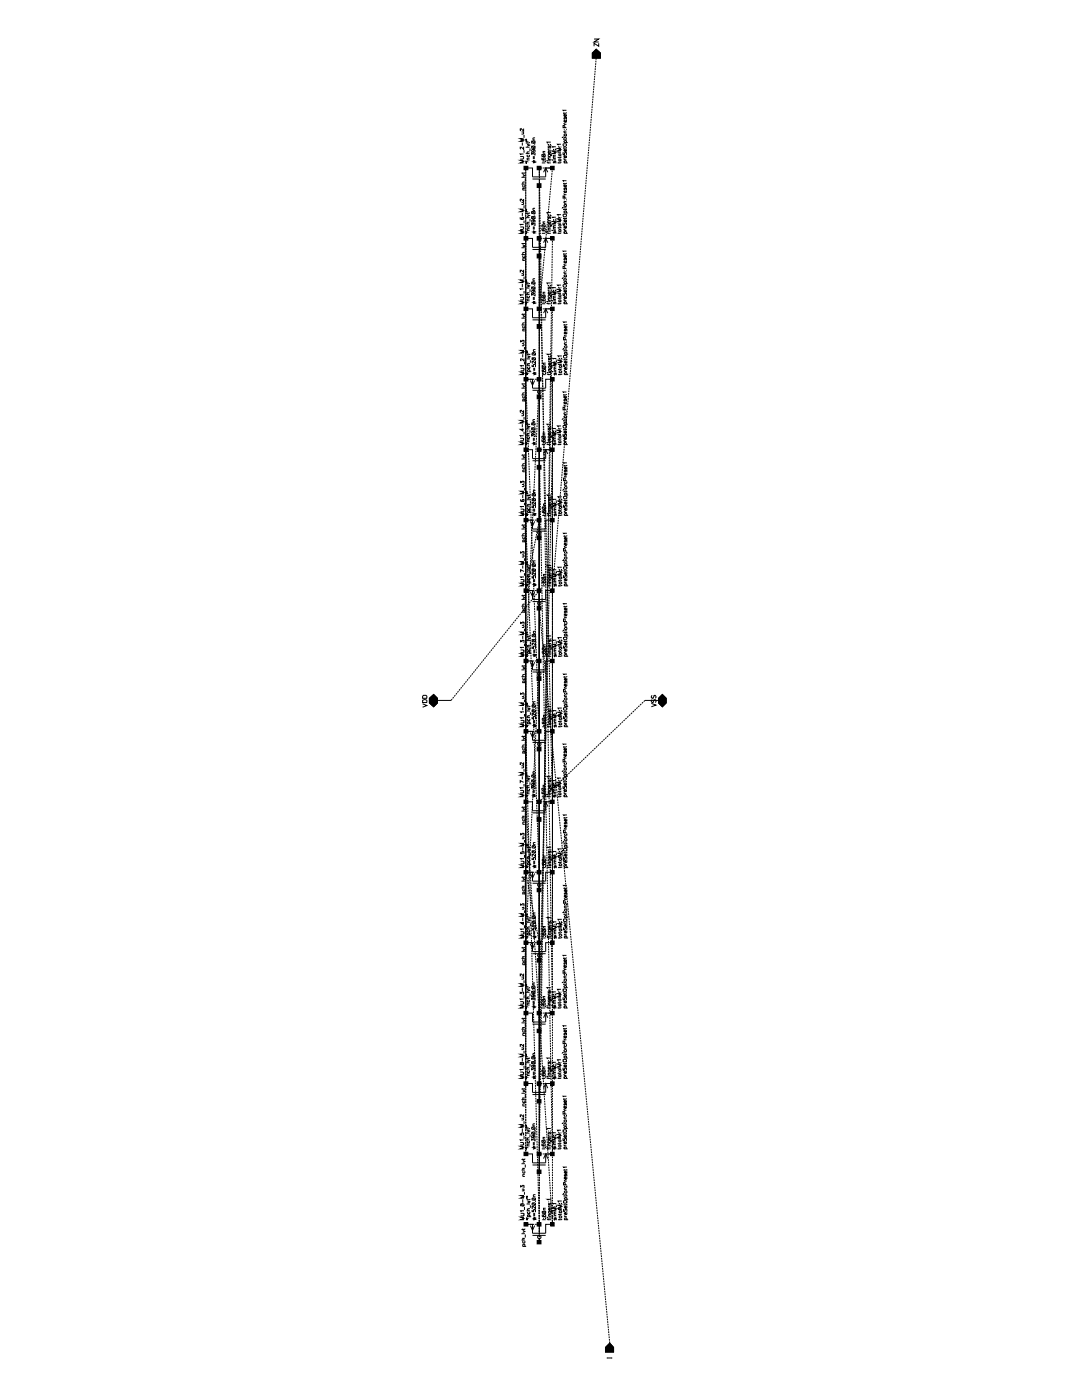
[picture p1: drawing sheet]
<svg xmlns="http://www.w3.org/2000/svg" width="216mm" height="279mm" viewBox="0 0 216 279" stroke-linecap="round" stroke-linejoin="round" font-family="sans-serif">
<g fill="none" stroke="#000" stroke-width=".2">
<path d="M118.2 10.6l.8-.8 .8 .8v1h-1.6zM118.5 7.8h1l-1 .6h1M119.5 8.6v.6l-1-.6v.6M103.8 31.2l.7 .1-.2 .4h-.5M104.1 36.7h.6M104.1 35.4h.6M104.1 26.3h.4M104.2 28.4v.6M104.3 34.8l.4 .3-.4 .1M104.3 34.5v.2M104.3 37.9h.4M104.4 37v.3h.3l-.1-.3"/>
<path d="M104.4 26.3l.1 .4-.4 .1M104.5 32h-.7l.7 .3-.7 .2h.7M104.5 30.7h-.7l.2 .2M104.5 29.3v.5l-.4-.4h-.3v.2l.2 .1M104.5 27.7h-.7l.7 .2-.7 .3h.7M104.5 25.7v.5l-.5-.5h-.2v.3l.2 .1M104.5 39.7v.5l-.5-.5-.2 .1v.2l.2 .1M104.6 33.2h.7v.7h-.7zM104.6 26.9v.6M104.6 30v.5M104.7 37.6h-.4l.1 .3M104.7 36.3l-.4 .1 .1 .3"/>
<path d="M104.7 34.5h-.6M104.8 35.6v.6M104.9 33.5h1.4v1.8h2.6v-1.8h1.3M104.9 30.6h.8M104.9 29.4h.8M105 32.5h.2M105 32.2l.2 .1M105 28.1l.2 .1M105 27.9h.2M105.2 28.8l.5 .2-.5 .2M105.2 31.9h.5M105.2 28.4v.2"/>
<path d="M105.2 30.9v.3l.2 .1 .3-.1-.1-.3M105.7 31.6h-.5v.1l.1 .2M105.7 30.3h-.5v.2l.1 .1M105.7 28.4l-.1 .1h-.7M105.7 29.6v.5M106.1 30.9v-.4l.2 .2 .1-.2h.3v.5M106.1 29.2h.7v.3h-.7zM106.1 28.2h.7v.3h-.7zM106.1 29.1l.7 .5M106.1 28.1l.7 .5M106.3 35.7h2.6M106.3 32l.5 .2-.5 .1 .5 .1-.5 .1"/>
<path d="M106.3 29.8l.2 .3-.2 .2-.2-.2 .1-.2 .3-.1 .3 .2-.1 .2M106.3 27.9h.5M106.4 31.2v.5M106.6 31.2v.5M106.7 28.9h.1M106.8 27.5l-.5 .1 .1 .3M107.2 36.7h.8v.7h-.8zM107.2 33.2h.8v.7h-.8zM107.6 33.5v1.8M107.6 35.7v1.4M108.1 32.5h.7M108.1 30.8l.7 .4"/>
<path d="M108.2 31.5v.4h.5l.1-.3h-.4v.2l.1 .1M108.2 30.8h.5l.1 .4h-.6zM108.4 32.3h.1M108.4 30.6h.4M108.5 34.4l.4-.9 .4 .9M108.8 32.2l-.1 .1zM108.8 30.2h-.4l.1 .4M109.1 32.3l.2 .2h.6M109.1 32.2h.1M109.4 30.8l.7 .1v.3M109.4 29.7l.2 .3M109.4 28.9l.1 .1z"/>
<path d="M109.4 32.3v.3M109.4 32.1h.5M109.4 31.8h.5M109.4 30h.5M109.5 30.8v.4l.4-.1-.2-.3M109.5 29.2l-.1 .3h.2v-.3h.2l.1 .3h-.2M109.7 30.2a.22 .22 0 0 1 0 .4 .22 .22 0 0 1-.3-.1l.2-.3v.4M109.8 28.9l.1 .1zM109.9 33.2h.7v.7h-.7zM109.9 31.5h-.5v.2l.2 .1M109.9 28.4h-.8l.2 .1M110.2 31.9v.1z"/>
<path d="M110.4 29.8l.1 .1zM110.4 31.9h.5M110.4 31.7h.5M110.6 32.2l-.2 .2 .2 .1 .2-.3v.3M110.8 29.8l.1 .1zM110.9 31.3h-.4l-.1 .2 .2 .2M110.9 31l-.5 .1 .2 .2M110.9 30.1h-.7l.7 .3-.7 .2h.7M110.9 29.3h-.7l.1 .2M111.3 30.5h.6M111.5 31.8l.3-.1 .1 .4h-.4zM111.5 29.3l.1 .1z"/>
<path d="M111.5 31.3v.3M111.5 32.3v.3M111.5 30.7h.4M111.6 30.7v.4l.3-.1-.1-.3M111.9 32.3l-.1 .2h-.5M111.9 31.2v.2h-.6M111.9 29.6h-.6l.6 .3-.6 .2h.6M111.9 29.4h.1M111.9 28.8h-.6l.1 .2M112.3 27.4l.1-.1zM112.4 28.8l.5-.1 .1 .3-.1 .2h-.4zM112.4 30.4v.5l.2-.1 .1-.3 .2-.1v.5"/>
<path d="M112.5 31.6v.1l.3 .2M112.5 25.8h.1M112.5 24.6l.3 .2M112.5 39.9h.1M112.5 38.6l.3 .3M112.5 32.5h.8M112.5 31.9h.5M112.5 22.4v.3M112.5 27.6v.3M112.5 29.4v.2M112.5 36.5v.2M112.5 28.4h.8"/>
<path d="M112.5 27.4h.5M112.5 26.5h.5M112.5 24.8h.5M112.5 38.9h.5M112.7 32.5a.22 .22 0 0 1 0-.3 .22 .22 0 0 1 .3 .1l-.1 .2M112.7 28.4a.25 .25 0 0 1-.1-.3 .25 .25 0 0 1 .4 0l-.1 .3M112.7 26.8h.2l.1 .3a.26 .26 0 0 1-.3 0 .26 .26 0 0 1-.1-.3zM112.7 25.5v-.4h-.3v.4h.6M112.7 23.5l-.2 .2 .2 .1 .2-.3h.1l-.1 .3M112.7 39.5v-.3l-.3-.1v.4h.6M112.7 37.5l-.2 .3h.2l.2-.3h.1l-.1 .3M112.9 31.1l.1 .3a.28 .28 0 0 1-.3 0 .28 .28 0 0 1-.1-.3h.2v.4"/>
<path d="M112.9 29.8l.1 .3a.28 .28 0 0 1-.3 0 .28 .28 0 0 1-.1-.3h.2v.4M112.9 25.8h.1M112.9 24v.4h-.2l-.2-.3 .3-.1v.4M112.9 22.9l.1 .2a.25 .25 0 0 1-.3 .1 .25 .25 0 0 1-.1-.3h.2v.4M112.9 39.9h.1M112.9 38.1v.3h-.2l-.2-.2 .3-.1v.3M112.9 36.9l.1 .3a.25 .25 0 0 1-.3 .1 .25 .25 0 0 1-.1-.4h.2v.4M113 29.4v.1h-.6M113 27.6v.2h-.6M113 26.2h-.4l-.1 .1 .2 .2M113 22.4l-.1 .2h-.5M113 22h-.6v.2"/>
<path d="M113 36.5l-.1 .2h-.5M113 36.1h-.6v.1M103.8 45.3l.7 .1-.2 .4h-.5M103.8 59.4h.7l-.2 .5h-.5M103.9 43.4l-.1 .3 .2 .1h.4l.1-.4h-.4v.4h.2M104.1 50.8h.6M104.1 49.4h.6M104.1 54.6h.4M104.1 40.4h.4M104.2 42.5v.6M104.2 56.6v.7M104.3 48.9l.4 .2-.4 .2"/>
<path d="M104.3 48.5v.3M104.3 52h.4M104.4 51.1v.3l.3-.1-.1-.2M104.4 40.4l.1 .3-.4 .1M104.4 54.6l.1 .3h-.4M104.5 46.1h-.7l.7 .2-.7 .3h.7M104.5 44.8h-.7l.2 .2M104.5 41.7h-.7l.7 .3-.7 .2h.7M104.5 58.8h-.7l.2 .2M104.5 57.7h-.7l.2 .1M104.5 55.9h-.7l.7 .2-.7 .3h.7M104.5 53.8v.6l-.4-.5h-.3v.4h.2"/>
<path d="M104.6 47.2h.7v.7h-.7zM104.6 41v.6M104.6 44v.5M104.6 55.2v.5M104.6 58.1v.5M104.7 51.6h-.4l.1 .4M104.7 50.4l-.4 .1 .1 .3M104.7 48.5l-.6 .1M104.8 49.7v.5M104.9 47.6h1.4v1.8h2.6v-1.8h1.3M104.9 44.7h.8M104.9 43.4h.8"/>
<path d="M104.9 58.8h.8M104.9 57.5h.8M105 46.6h.2M105 46.2l.2 .1M105 42.2h.2M105 41.9h.2M105 56.2l.2 .1M105 56h.2M105.2 42.8l.5 .2-.5 .3M105.2 56.9l.5 .2-.5 .2M105.2 42.4v.3M105.2 56.5v.2"/>
<path d="M105.2 46h.5M105.2 45v.2l.2 .2 .3-.2-.1-.2M105.2 59v.3l.2 .1 .3-.1-.1-.3M105.7 45.6l-.5 .1 .1 .3M105.7 44.4h-.5l.1 .3M105.7 42.4l-.1 .2h-.7M105.7 59.7l-.5 .1 .1 .2M105.7 58.4l-.5 .1 .1 .3M105.7 56.5l-.1 .1h-.7M105.7 43.7v.5M105.7 57.7v.6M106.1 45v-.5l.2 .3 .1-.3h.3v.5"/>
<path d="M106.1 43.3h.7v.3h-.7zM106.1 42.2h.7v.4h-.7zM106.1 59v-.4l.2 .2 .1-.2h.3v.5M106.1 57.3h.7v.4h-.7zM106.1 56.4l.4-.2 .3 .2v.2h-.7zM106.1 43.2l.7 .5M106.1 42.2l.7 .5M106.1 57.2l.7 .5M106.1 56.2l.7 .5M106.3 49.8h2.6M106.3 46.1l.5 .1-.5 .1 .5 .2-.5 .1M106.3 43.9l.2 .3-.2 .2-.2-.2 .1-.3h.3l.3 .1-.1 .3"/>
<path d="M106.3 57.9l.2 .4-.2 .1-.2-.1 .1-.3 .3-.1 .3 .2-.1 .2M106.3 42h.5M106.3 56h.5M106.4 45.2v.6M106.4 59.3v.6M106.6 45.2v.6M106.6 59.3v.6M106.7 42.9h.1M106.7 57h.1M106.8 41.6l-.5 .1 .1 .3M106.8 55.6l-.5 .1 .1 .3M107.2 50.7h.8v.8h-.8z"/>
<path d="M107.2 47.2h.8v.7h-.8zM107.6 47.6v1.8M107.6 49.8v1.3M108.1 46.6h.7M108.1 44.9l.7 .4M108.1 58.9l.7 .5M108.2 45.6v.4h.5l.1-.4h-.4v.3l.1 .1M108.2 44.9h.5l.1 .3-.6 .1zM108.2 59.6v.4h.5l.1-.3h-.4v.2l.1 .1M108.2 58.9h.5l.1 .4-.6 .1zM108.4 46.3h.1M108.4 44.6h.4"/>
<path d="M108.4 58.7h.4M108.5 48.4l.4-.8 .4 .8M108.8 46.2l-.1 .1zM108.8 44.3h-.4l.1 .3M108.8 58.3h-.4l.1 .4M109.1 46.4l.2 .2h.6M109.1 46.2h.1M109.4 44.9l.7 .1v.2M109.4 43.8l.2 .2M109.4 42.9l.1 .1zM109.4 58.9l.7 .1v.3M109.4 57.8l.2 .3"/>
<path d="M109.4 57l.1 .1zM109.4 46.4v.3M109.4 46.1h.5M109.4 45.9h.5M109.4 44h.5M109.4 59.9h.5M109.4 58.1h.5M109.5 44.9v.4l.4-.2-.2-.2M109.5 43.3l-.1 .3h.2v-.3h.2l.1 .2-.2 .1M109.5 58.9v.5l.4-.2-.2-.3M109.5 57.3l-.1 .4h.2v-.4h.2l.1 .3-.2 .1M109.7 44.3a.22 .22 0 0 1 0 .3 .22 .22 0 0 1-.3-.1l.2-.2v.4"/>
<path d="M109.7 58.3a.22 .22 0 0 1 0 .4 .22 .22 0 0 1-.3-.1l.2-.3v.5M109.8 42.9l.1 .1zM109.8 57l.1 .1zM109.9 47.2h.7v.7h-.7zM109.9 45.6h-.5v.2l.2 .1M109.9 42.4h-.8l.2 .2M109.9 59.6h-.5v.3h.2M109.9 56.5h-.8l.2 .1M110.2 46v.1zM110.4 43.9h.1zM110.4 57.9l.1 .1zM110.4 46h.5"/>
<path d="M110.4 45.7h.5M110.4 59.8h.5M110.6 46.2l-.2 .3 .2 .1 .2-.4v.4M110.8 43.9h.1zM110.8 57.9l.1 .1zM110.9 45.4h-.4l-.1 .2 .2 .1M110.9 45h-.4l-.1 .2 .2 .2M110.9 44.2h-.7l.7 .2-.7 .3h.7M110.9 43.3h-.7l.1 .2M110.9 59.4h-.4l-.1 .2 .2 .2M110.9 59.1h-.4l-.1 .2 .2 .1M110.9 58.3h-.7l.7 .2-.7 .3h.7"/>
<path d="M110.9 57.4h-.7l.1 .2M111.3 44.5h.6M111.3 58.6h.6M111.5 45.9l.3-.1 .1 .3h-.4zM111.5 43.3l.1 .1zM111.5 57.4l.1 .1zM111.5 45.4v.2M111.5 46.4v.3M111.5 59.4v.3M111.5 44.8h.4M111.5 58.8h.4M111.6 44.8v.3l.3-.1-.1-.2"/>
<path d="M111.6 59.9h.2l.1 .3h-.4zM111.6 58.8l-.1 .3 .2 .2 .2-.2-.1-.3M111.9 46.4l-.1 .2h-.5M111.9 45.3v.2h-.6M111.9 43.7h-.6l.6 .2-.6 .3h.6M111.9 43.4h.1M111.9 42.8h-.6l.1 .2M111.9 59.4v.1h-.6M111.9 57.7h-.6l.6 .3-.6 .3h.6M111.9 57.5h.1M111.9 56.9h-.6l.1 .2M112.3 41.5l.1-.1z"/>
<path d="M112.3 55.5h.1zM112.4 42.8h.5l.1 .3-.1 .2h-.4zM112.4 56.9l.5-.1 .1 .3-.1 .2h-.4zM112.4 44.4v.6l.2-.1 .1-.4 .2-.1v.6M112.4 58.5v.5l.2-.1 .1-.3 .2-.1v.5M112.5 45.6v.2l.3 .2M112.5 59.7v.2l.3 .1M112.5 53.9h.1M112.5 52.7l.3 .2M112.5 41.7v.2M112.5 43.4v.3M112.5 50.5v.3"/>
<path d="M112.5 55.7v.3M112.5 57.5v.2M112.5 46.6h.8M112.5 46h.5M112.5 42.5h.8M112.5 41.5h.5M112.5 40.6h.5M112.5 56.6h.8M112.5 55.5h.5M112.5 54.6h.5M112.5 52.9h.5M112.7 46.6a.22 .22 0 0 1 0-.4 .22 .22 0 0 1 .3 .1l-.1 .3"/>
<path d="M112.7 42.5a.25 .25 0 0 1-.1-.4 .25 .25 0 0 1 .4 .1l-.1 .3M112.7 40.8h.2l.1 .3a.26 .26 0 0 1-.3 .1 .26 .26 0 0 1-.1-.3zM112.7 56.6a.25 .25 0 0 1-.1-.4 .25 .25 0 0 1 .4 0l-.1 .4M112.7 54.9h.2l.1 .3a.26 .26 0 0 1-.3 0 .26 .26 0 0 1-.1-.3zM112.7 53.6v-.3l-.3-.1v.4h.6M112.7 51.6l-.2 .2 .2 .1 .2-.3h.1l-.1 .3M112.9 45.1l.1 .4a.28 .28 0 0 1-.3 0 .28 .28 0 0 1-.1-.4h.2v.5M112.9 43.9l.1 .3a.28 .28 0 0 1-.3 0 .28 .28 0 0 1-.1-.3h.2v.4M112.9 59.2l.1 .3a.26 .26 0 0 1-.3 0 .26 .26 0 0 1-.1-.2l.2-.1v.4M112.9 57.9l.1 .4a.28 .28 0 0 1-.3-.1 .28 .28 0 0 1-.1-.3h.2v.4M112.9 53.9h.1M112.9 52.2v.3h-.2l-.2-.3h.3v.3"/>
<path d="M112.9 51l.1 .2a.25 .25 0 0 1-.3 .1 .25 .25 0 0 1-.1-.3h.2v.4M113 43.4v.2h-.6M113 41.7v.1h-.6M113 40.2h-.4l-.1 .2 .2 .2M113 57.5v.2h-.6M113 55.7v.2h-.6M113 54.3l-.5 .1 .2 .2M113 50.5l-.1 .2h-.5M113 50.1h-.6v.2M103.9 73.5l.7 .1-.2 .4h-.5M103.9 68.3v-.3l.2 .2 .3-.3 .2 .1-.1 .4M104.1 77.5h.6"/>
<path d="M104.1 78.8h.6M104.1 64.9h.6M104.1 63.5h.6M104.1 68.6h.5M104.3 76.9l.4 .2-.4 .2M104.3 62.9l.4 .3-.4 .1M104.3 62.6v.2M104.3 70.7v.6M104.3 76.5v.3M104.3 66h.4M104.4 79.1v.3l.3-.1-.1-.2M104.4 65.1v.3h.3l-.1-.3"/>
<path d="M104.5 68.6l.1 .3-.5 .1M104.5 60.1h-.7l.7 .3-.7 .2h.7M104.6 75.4h.7v.6h-.7zM104.6 61.3h.7v.7h-.7zM104.6 74.3h-.7l.7 .2-.7 .3h.7M104.6 73h-.7l.2 .2M104.6 71.5v.6l-.5-.5h-.2v.4h.2M104.6 69.9h-.7l.7 .3-.7 .2h.7M104.6 69.3v.5M104.6 72.2v.5M104.7 78.4l-.4 .1 .1 .3M104.7 76.5l-.6 .1"/>
<path d="M104.7 65.7h-.4l.1 .3M104.7 64.4l-.4 .1 .1 .4M104.7 62.6l-.1 .1h-.5M104.8 63.8v.5M104.8 77.7v.5M104.9 75.7h1.4v1.8h2.6v-1.8h1.3M104.9 61.6h1.4v1.8h2.6v-1.8h1.3M105 60.6h.2M105 60.3l.2 .1M105.1 74.8h.1M105.1 74.4l.1 .1M105.1 70.4h.1"/>
<path d="M105.1 70.1h.1M105.1 72.9h.6M105.1 71.6h.6M105.2 60h.5M105.2 71l.5 .2-.5 .3M105.2 74.2h.8M105.2 70.7v.2M105.3 74.2l-.1-.3 .3-.2 .2 .2v.3M105.3 73.2v.4h.4v-.4M105.7 72.6h-.4l-.1 .1 .2 .2M105.7 70.6v.2h-.6M105.8 75.9l.5 1 .4-1"/>
<path d="M105.8 71.9v.5M106.2 72.8v.4h.3l-.1-.4 .4-.1v.5M106.2 71.5h.6v.3h-.6zM106.2 70.5l.4-.1 .2 .1v.3l-.5 .1-.1-.1zM106.2 71.4l.6 .5M106.2 70.4l.6 .5M106.3 77.9h2.6M106.3 63.8h2.6M106.3 60.1l.5 .2-.5 .1 .5 .1-.5 .1M106.4 74.3l.4 .1-.4 .1 .4 .2-.4 .1M106.4 70.2h.4M106.5 73.4v.6"/>
<path d="M106.7 73.4v.6M106.8 72.1v.5l-.4-.5h-.2v.3l.1 .1M106.8 69.8h-.4l.1 .4M107.2 78.8h.8v.8h-.8zM107.2 75.4h.8v.6h-.8zM107.2 64.8h.8v.7h-.8zM107.2 61.3h.8v.7h-.8zM107.6 61.6v1.8M107.6 63.8v1.4M107.6 75.7v1.8M107.6 78.6v.6M108.1 60.6h.7"/>
<path d="M108.2 73.2l.6-.1 .1 .3-.4 .2-.3-.2zM108.2 74.8h.7M108.2 73.1l.7 .5M108.3 73.7v.5h.5l.1-.4h-.4v.3l.1 .1M108.4 60.4h.1M108.5 62.5l.4-.9 .4 .9M108.5 74.5h.1M108.5 72.8h.4M108.8 60.3l-.1 .1zM108.9 74.4l-.1 .1zM108.9 72.5h-.4v.3M109.1 60.5l.2 .1h.6"/>
<path d="M109.1 60.3h.1M109.2 74.6l.2 .2h.6M109.2 74.4h.1M109.4 60.5v.2M109.4 60.2h.5M109.5 73.1h.5l.2 .1v.2M109.5 72l.1 .2M109.5 71.1l.1 .1zM109.5 74.6v.2M109.5 74.3h.5M109.5 74.1h.5M109.5 72.2h.5"/>
<path d="M109.6 73.1v.4l.4-.2-.2-.2M109.6 71.5l-.1 .3h.1l.1-.3h.2l.1 .2-.2 .1M109.8 72.5a.22 .22 0 0 1 0 .3 .22 .22 0 0 1-.3-.1l.1-.2v.4M109.9 75.4h.7v.6h-.7zM109.9 61.3h.7v.7h-.7zM109.9 71.1l.1 .1zM110 73.7h-.5v.3l.1 .1M110 70.7h-.8l.2 .2M110.2 60v.1zM110.2 74.2l.1 .1zM110.4 60h.5M110.6 72.1h.1"/>
<path d="M110.6 60.3l-.2 .2 .2 .1 .2-.3v.3M110.6 74.2h.4M110.6 73.9h.4M110.7 74.4l-.1 .4h.1v-.3l.2-.1v.4M111 73.6h-.4l.1 .3M111 73.2h-.4l.1 .4M111 72.4h-.7l.7 .2-.7 .3h.7M111 72.1h-.1zM111 71.5h-.7l.1 .2M111.3 72.7h.8M111.5 60.5v.2M111.6 74.1l.3-.1a.25 .25 0 0 1 .1 .4 .25 .25 0 0 1-.4-.1z"/>
<path d="M111.6 71.5l.1 .1zM111.6 73.6v.2M111.6 74.6v.2M111.6 73h.5M111.7 73l-.1 .2a.23 .23 0 0 0 .3 .1 .23 .23 0 0 0 .1-.2l-.1-.1M111.9 60.5l-.1 .1h-.5M112 71.5l.1 .1zM112.1 74.6l-.2 .2h-.6M112.1 73.6l-.2 .1h-.6M112.1 71.9h-.8l.8 .2-.8 .3h.8M112.1 71h-.8l.2 .2M112.4 71h.6l.1 .3-.2 .2h-.3z"/>
<path d="M112.4 69.6v.1zM112.5 72.6l-.1 .5 .2 .1 .2-.5 .2-.1v.6M112.5 78.7v.2M112.5 60.6h.8M112.5 60h.5M112.6 73.8v.2l.3 .2M112.6 69.2l.4-.2 .1 .3-.3 .1zM112.6 68.1h.1M112.6 66.8l.3 .3M112.6 74.8h.8M112.6 74.2h.5M112.6 64.7v.2"/>
<path d="M112.6 69.8v.3M112.6 71.6v.3M112.6 70.7h.8M112.6 69.7h.5M112.6 68.7h.5M112.6 67.1h.5M112.7 60.6a.22 .22 0 0 1 0-.3 .22 .22 0 0 1 .3 .1l-.1 .2M112.7 79.7l-.2 .2 .2 .1 .1-.2 .2-.1-.1 .3M112.8 74.8a.22 .22 0 0 1 0-.4 .22 .22 0 0 1 .3 .1l-.1 .3M112.8 70.7a.25 .25 0 0 1-.1-.4 .25 .25 0 0 1 .4 .1l-.1 .3M112.8 67.8v-.4l-.4-.1v.5h.7M112.8 65.7l-.2 .3h.2l.1-.2 .2-.1-.1 .3"/>
<path d="M112.9 79.1l.1 .2a.25 .25 0 0 1-.3 .1 .25 .25 0 0 1-.1-.3h.2v.4M113 73.3v.4h-.2l-.2-.2 .3-.2v.4M113 72.1l.1 .3a.26 .26 0 0 1-.3 0 .26 .26 0 0 1-.1-.3h.2v.4M113 68.1h.1M113 66.3v.3l-.4-.1v-.1l.3-.1v.3M113 65.1l.1 .3a.22 .22 0 0 1-.3 .1 .22 .22 0 0 1 .1-.4v.4M113 78.7l-.1 .1h-.5M113 78.2h-.6v.2M113.1 71.6v.2h-.7M113.1 69.8v.2h-.7M113.1 68.4h-.4l-.1 .2 .2 .1M113.1 64.7l-.2 .2h-.5"/>
<path d="M113.1 64.3h-.7l.1 .1M103.8 87.5h.7l-.2 .5h-.5M103.9 96.4v-.3l.2 .2 .3-.3 .2 .1-.1 .4M104 99.7l-.1 .3 .2 .1h.4l.1-.4h-.4v.4h.2M104.1 93h.6M104.1 91.6h.6M104.1 82.5h.4M104.1 96.7h.5M104.2 84.7v.6M104.3 91l.4 .3-.4 .1M104.3 85.5v.5l-.5-.3h.7M104.3 80h.7"/>
<path d="M104.3 90.7v.2M104.3 98.8v.6M104.3 94.1h.4M104.4 80v-.3l.3 .1-.1 .2M104.4 93.2v.4l.3-.1-.1-.3M104.4 82.5l.1 .4-.4 .1M104.5 96.7l.1 .3-.5 .1M104.5 88.2h-.7l.7 .3-.7 .2h.7M104.5 87h-.7l.2 .1M104.5 83.9h-.7l.7 .3-.7 .2h.7M104.5 81.9v.5l-.5-.5-.2 .1v.2l.2 .1M104.6 89.4h.7v.7h-.7z"/>
<path d="M104.6 98h-.7l.7 .3-.7 .3h.7M104.6 83.2v.5M104.6 86.2v.5M104.6 97.4v.5M104.7 93.8h-.3v.3M104.7 92.5l-.4 .1 .1 .4M104.7 90.7l-.1 .1h-.5M104.8 91.9v.6M104.9 89.7h1.4v1.8h2.6v-1.8h1.3M104.9 86.9h.8M104.9 85.6h.8M105 88.7h.2"/>
<path d="M105 88.4l.2 .1M105 84.3l.2 .1M105 84.1h.2M105.1 98.5l.1 .1M105.1 98.2h.1M105.1 99.7h.6M105.2 85l.5 .2-.5 .2M105.2 84.7v.1M105.2 88.1h.5M105.2 99.1l.5 .2-.5 .3M105.2 87.1v.4h.4v-.4M105.2 98.8v.2"/>
<path d="M105.7 87.8h-.5v.2l.1 .1M105.7 86.5h-.5v.2l.1 .2M105.7 84.6l-.1 .2h-.7M105.7 98.7v.2h-.6M105.7 85.9v.5M105.8 100v.5M106.1 87.1v-.4l.2 .3 .1-.3h.3v.5M106.1 85.4h.7v.4h-.7zM106.1 84.5l.4-.2 .3 .2v.3h-.7zM106.1 85.3l.7 .6M106.1 84.3l.7 .5M106.2 99.6h.6v.3h-.6z"/>
<path d="M106.2 98.6l.4-.1 .2 .1v.3l-.5 .1-.1-.1zM106.2 99.5l.6 .5M106.2 98.5l.6 .5M106.3 91.9h2.6M106.3 88.2l.5 .2-.5 .1 .5 .1-.5 .2M106.3 86.1l.2 .3-.2 .1-.2-.1 .1-.3h.5v.3M106.3 84.2h.5M106.4 98.3h.4M106.4 87.4v.6M106.6 87.4v.6M106.7 85.1h.1M106.8 83.7l-.5 .1 .1 .4"/>
<path d="M106.8 97.9l-.4 .1 .1 .3M107.2 92.9h.8v.7h-.8zM107.2 89.4h.8v.7h-.8zM107.6 89.7v1.8M107.6 91.9v1.4M108.1 87.1l.6-.1 .1 .4-.4 .1-.3-.1zM108.1 88.7h.7M108.1 87l.7 .5M108.2 87.7v.4h.5l.1-.3h-.4v.3h.1M108.4 88.5h.1M108.4 86.8h.4M108.5 90.6l.4-.9 .4 .9"/>
<path d="M108.7 88.5l.1-.1zM108.8 86.4h-.4l.1 .4M109.1 88.6l.2 .1h.6M109.1 88.4h.1M109.4 87l.7 .1v.3M109.4 85.9l.2 .3M109.4 85.1l.1 .1zM109.4 88.6v.2M109.4 88.3h.5M109.4 88.1h.5M109.4 86.2h.5M109.5 99.2l.1 .1z"/>
<path d="M109.5 87v.5l.4-.2-.2-.3M109.5 85.4l-.1 .4h.2v-.4h.2l.1 .3-.2 .1M109.6 99.6l-.1 .3h.1l.1-.3h.2l.1 .2-.2 .1M109.7 86.4a.22 .22 0 0 1 0 .4 .22 .22 0 0 1-.3-.1l.2-.3v.5M109.8 85.1l.1 .1zM109.9 89.4h.7v.7h-.7zM109.9 99.2l.1 .1zM109.9 87.7h-.5v.3l.2 .1M109.9 84.7h-.8l.2 .1M110 98.8h-.8l.2 .2M110.2 88.1v.1zM110.4 86.1l.1-.1z"/>
<path d="M110.4 88.1h.5M110.4 87.9h.5M110.6 88.4l-.2 .2 .2 .2 .1-.3 .1-.1v.4M110.8 86.1l.1-.1zM110.9 87.5h-.4l-.1 .2 .2 .2M110.9 87.2l-.5 .1 .2 .2M110.9 86.4h-.7l.7 .2-.7 .3h.7M110.9 85.5h-.7l.1 .2M111 99.7h-.7l.1 .1M111.3 86.7h.6M111.5 88.1l.3-.1 .1 .3h-.4zM111.5 85.5l.1 .1z"/>
<path d="M111.5 87.5v.3M111.5 88.6v.2M111.5 87h.4M111.6 99.7h.1zM111.6 87l-.1 .2 .2 .2 .2-.2-.1-.2M111.9 88.6l-.1 .1h-.5M111.9 87.5l-.6 .1M111.9 85.9h-.6l.6 .2-.6 .3h.6M111.9 85.6h.1M111.9 85h-.6l.1 .2M112 99.7h.1zM112.1 100h-.8l.8 .2-.8 .4h.8"/>
<path d="M112.1 99.1h-.8l.2 .2M112.4 85l.5-.1 .1 .4-.1 .1h-.4zM112.4 83.6l-.1 .1zM112.4 99.1h.5h.2v.3l-.2 .2h-.3zM112.4 97.7v.1zM112.4 86.6v.5l.2-.1 .1-.3 .2-.1v.5M112.5 87.8v.2l.3 .1M112.5 83.1l.4-.1 .1 .3-.2 .1zM112.5 82h.1M112.5 80.8l.3 .2M112.5 83.8v.3M112.5 85.6v.3"/>
<path d="M112.5 88.7h.8M112.5 88.1h.5M112.5 84.7h.8M112.5 83.7h.5M112.5 82.7h.5M112.5 81h.5M112.6 96.2l.1 .1zM112.6 94.9l.3 .3M112.6 92.8v.2M112.6 98v.2M112.6 99.7v.3M112.6 98.8h.8"/>
<path d="M112.6 97.8h.5M112.6 96.9h.5M112.6 95.2h.5M112.7 88.7a.22 .22 0 0 1 0-.3 .22 .22 0 0 1 .3 .1l-.1 .2M112.7 84.7a.25 .25 0 0 1-.1-.4 .25 .25 0 0 1 .4 0l-.1 .4M112.7 81.8v-.4l-.3-.1v.5h.6M112.8 98.8a.25 .25 0 0 1-.1-.4 .25 .25 0 0 1 .4 .1l-.1 .3M112.8 97.1l.3 .1-.1 .3-.4-.1zM112.8 95.9v-.4l-.4-.1v.5h.7M112.8 93.8l-.2 .3h.2l.1-.2 .2-.1-.1 .3M112.9 87.3l.1 .3a.26 .26 0 0 1-.3 .1 .26 .26 0 0 1-.1-.3l.2-.1v.4M112.9 86l.1 .4a.26 .26 0 0 1-.3 0 .26 .26 0 0 1-.1-.3l.2-.1v.4"/>
<path d="M112.9 82h.1M112.9 80.3v.3h-.2l-.2-.3h.3v.3M113 96.2l.1 .1zM113 94.4l.1 .3a.25 .25 0 0 1-.3 0 .25 .25 0 0 1-.1-.3h.2v.4M113 93.2l.1 .4a.28 .28 0 0 1-.3 0 .28 .28 0 0 1-.1-.4h.2v.4M113 85.6v.2h-.6M113 83.8v.2h-.6M113 82.4h-.4l-.1 .1 .2 .2M113.1 99.7v.2h-.7M113.1 98v.1h-.7M113.1 96.5l-.5 .1 .2 .3M113.1 92.8l-.2 .2h-.5"/>
<path d="M113.1 92.4h-.7l.1 .1M103.9 101.6l.7 .1v.3l-.7 .1M103.9 115.7h.7v.4l-.7 .1M103.9 110.5v-.3l.2 .1 .3-.2 .2 .1-.1 .4M104.1 105.6h.6M104.1 119.6h.6M104.1 106.9h.6M104.1 110.7h.5M104.3 105l.4 .2-.4 .2M104.3 119l.4 .3-.4 .2M104.3 104.6v.3M104.3 112.9v.6"/>
<path d="M104.3 118.7v.3M104.3 108.1h.7M104.4 108.1v-.3l.3 .1-.1 .2M104.4 107.2v.3l.3-.1-.1-.2M104.5 110.7l.1 .4-.5 .1M104.6 103.5h.7v.6h-.7zM104.6 117.5h.7v.7h-.7zM104.6 102.4h-.7l.7 .2-.7 .3h.7M104.6 101.1h-.7l.2 .2M104.6 116.4h-.7l.7 .3-.7 .2h.7M104.6 115.1h-.7l.2 .2M104.6 114l-.7-.3v.5"/>
<path d="M104.6 112.1h-.7l.7 .3-.7 .2h.7M104.6 100.3v.5M104.6 111.4v.5M104.6 114.4v.5M104.7 106.5l-.4 .1 .1 .3M104.7 104.6l-.1 .2h-.5M104.7 118.7l-.1 .2h-.5M104.8 105.8v.5M104.8 119.9v.5M104.9 103.8h1.4v1.8h2.6v-1.8h1.3M104.9 117.9h1.4v1.7h2.6v-1.7h1.3M105.1 102.9h.1"/>
<path d="M105.1 102.5l.1 .1M105.1 116.9h.1M105.1 116.6l.1 .1M105.1 112.5l.1 .1M105.1 112.3h.1M105.1 101h.6M105.1 115.1h.6M105.1 113.8h.6M105.2 113.2l.5 .2-.5 .2M105.2 112.9v.1M105.2 102.3h.8M105.2 116.3h.8"/>
<path d="M105.3 102.3l-.1-.3 .3-.1 .2 .1v.3M105.3 101.3v.4h.4v-.4M105.3 116.3l-.1-.2 .3-.2 .2 .2v.2M105.3 115.3v.4h.4v-.4M105.7 100.7l-.5 .1 .2 .2M105.7 114.7l-.5 .1 .2 .3M105.7 112.8v.1h-.6M105.8 104.1l.5 .9 .4-.9M105.8 118.1l.5 .9 .4-.9M105.8 114v.6M106.2 100.9v.4h.3l-.1-.4 .4-.1v.5M106.2 115v.3h.3l-.1-.3 .4-.1v.5"/>
<path d="M106.2 113.6h.6v.4h-.6zM106.2 112.7l.4-.2 .2 .2v.2l-.5 .1-.1-.1zM106.2 113.5l.6 .5M106.2 112.5l.6 .5M106.3 106h2.6M106.4 102.4l.4 .1-.4 .1 .4 .2-.4 .2M106.4 116.4l.4 .2-.4 .1 .4 .1-.4 .2M106.4 112.4h.4M106.5 101.5v.6M106.5 115.6v.6M106.7 101.5v.6M106.7 115.6v.6"/>
<path d="M106.8 100.2v.5l-.4-.5h-.2v.4h.1M106.8 114.2v.5l-.4-.4h-.2v.3h.1M106.8 111.9l-.4 .1 .1 .4M107.2 106.9h.8v.8h-.8zM107.2 103.5h.8v.6h-.8zM107.2 117.5h.8v.7h-.8zM107.6 103.8v1.8M107.6 106.7v.7M107.6 117.9v1.7M108.2 101.3l.6-.1 .1 .3-.4 .2-.3-.2zM108.2 115.3l.6-.1 .1 .4-.4 .1-.3-.1zM108.2 102.9h.7"/>
<path d="M108.2 101.2l.7 .5M108.2 116.9h.7M108.2 115.2l.7 .5M108.3 101.9v.4h.5l.1-.4h-.4v.3l.1 .1M108.3 115.9v.4h.5l.1-.3h-.4v.2l.1 .1M108.5 102.6h.1M108.5 116.7h.1M108.5 100.9h.4M108.5 115h.4M108.9 102.5l-.1 .1zM108.9 100.6h-.4v.3M108.9 116.6l-.1 .1z"/>
<path d="M108.9 114.6h-.4v.4M109.2 102.7l.2 .2h.6M109.2 102.5h.1M109.2 116.8l.2 .1h.6M109.2 116.6h.1M109.5 101.2l.7 .1v.2M109.5 100.1l.1 .2M109.5 115.2l.7 .1v.3M109.5 114.1l.1 .3M109.5 113.3l.1 .1zM109.5 102.7v.3M109.5 116.8v.2"/>
<path d="M109.5 102.4h.5M109.5 102.2h.5M109.5 100.3h.5M109.5 116.5h.5M109.5 116.2h.5M109.5 114.4h.5M109.6 101.2v.4l.4-.2-.2-.2M109.6 115.2v.5l.4-.2-.2-.3M109.6 113.6l-.1 .4h.1l.1-.4h.2l.1 .3-.2 .1M109.8 100.6a.22 .22 0 0 1 0 .3 .22 .22 0 0 1-.3-.1l.1-.2v.4M109.8 114.6a.22 .22 0 0 1 0 .4 .22 .22 0 0 1-.3-.1l.1-.3v.5M109.9 103.5h.7v.6h-.7z"/>
<path d="M109.9 117.5h.7v.7h-.7zM109.9 113.3l.1 .1zM110 101.9h-.5v.2l.1 .1M110 115.9h-.5v.3h.1M110 112.9h-.8l.2 .1M110.2 102.3l.1 .1zM110.2 116.3l.1 .1zM110.6 100.2h.1M110.6 114.3h.1M110.6 102.3h.4M110.6 102h.4M110.6 116.3h.4"/>
<path d="M110.6 116.1h.4M110.7 102.5l-.1 .4h.1v-.3l.2-.1v.5M110.7 116.6l-.1 .3h.1v-.2l.2-.1v.4M110.9 100.2h.1zM110.9 114.3l.1-.1zM111 101.7h-.4l.1 .3M111 101.3h-.4l.1 .4M111 100.5h-.7l.7 .3-.7 .2h.7M111 115.7h-.4l.1 .4M111 115.4h-.4l.1 .3M111 114.6h-.7l.7 .2-.7 .3h.7M111 113.7h-.7l.1 .2"/>
<path d="M111.3 100.8h.8M111.3 114.9h.8M111.6 102.2l.3-.1a.25 .25 0 0 1 .1 .4 .25 .25 0 0 1-.4-.1zM111.6 113.7l.1 .1zM111.6 101.7v.2M111.6 102.7v.3M111.6 115.7v.3M111.6 116.8v.2M111.6 101.1h.5M111.6 115.1h.5M111.7 101.1l-.1 .2a.23 .23 0 0 0 .3 .2 .23 .23 0 0 0 .1-.3l-.1-.1M111.7 116.2h.2a.25 .25 0 0 1 .1 .3 .25 .25 0 0 1-.4 0z"/>
<path d="M111.7 115.1l-.1 .3a.23 .23 0 0 0 .3 .1 .23 .23 0 0 0 .1-.3l-.1-.1M112 113.7l.1 .1zM112.1 102.7l-.2 .2h-.6M112.1 101.7l-.2 .2h-.6M112.1 116.8l-.2 .1h-.6M112.1 115.7l-.2 .2h-.6M112.1 114h-.8l.8 .3-.8 .3h.8M112.1 113.2h-.8l.2 .2M112.4 113.2l.5-.1 .2 .1v.3l-.2 .1h-.3zM112.4 111.8h.1M112.5 100.8l-.1 .4 .2 .1 .2-.5h.2v.5M112.5 114.8l-.1 .4 .2 .1 .2-.4 .2-.1v.5"/>
<path d="M112.6 102l.3 .3M112.6 116.1l.3 .2M112.6 111.3l.4-.1 .1 .3-.3 .1zM112.6 110.2l.1 .1zM112.6 109l.3 .2M112.6 106.8v.3M112.6 112v.3M112.6 113.8v.2M112.6 102.9h.8M112.6 102.3h.5M112.6 116.9h.8M112.6 116.3h.5"/>
<path d="M112.6 112.9h.8M112.6 111.8h.5M112.6 110.9h.5M112.6 109.2h.5M112.8 102.9a.22 .22 0 0 1 0-.4 .22 .22 0 0 1 .3 .1l-.1 .3M112.8 116.9a.22 .22 0 0 1 0-.3 .22 .22 0 0 1 .3 .1l-.1 .2M112.8 112.9a.25 .25 0 0 1-.1-.4 .25 .25 0 0 1 .4 0l-.1 .4M112.8 110v-.4l-.4-.1v.5h.7M112.8 107.9l-.2 .2 .2 .1 .1-.3h.2l-.1 .3M113 101.4v.5h-.2l-.2-.3 .3-.2v.5M113 100.2v.4h-.2l-.2-.3 .3-.1v.4M113 115.5v.4h-.2l-.2-.2 .3-.2v.4"/>
<path d="M113 114.2v.4h-.2l-.2-.2 .3-.2v.4M113 110.2l.1 .1zM113 108.5l.1 .2a.25 .25 0 0 1-.3 .1 .25 .25 0 0 1-.1-.3h.2v.4M113 107.3l.1 .3a.28 .28 0 0 1-.3 0 .28 .28 0 0 1-.1-.3h.2v.4M113.1 113.8v.2h-.7M113.1 112v.2h-.7M113.1 110.6l-.5 .1 .2 .2M113.1 106.8l-.2 .2h-.5M113.1 106.4h-.7l.1 .2M84.3 139.8l.4-.2 .4 .1 .1 .5h-.9zM84.3 138.9l.2-.1h.5l.2 .1v.5h-.9zM85.7 139.4l.8-.8 .8 .8v.9l-.8 .8-.8-.8z"/>
<path d="M86.5 139.8h3.5M103.9 129.7l.7 .1v.3l-.7 .1M103.9 128.2v-.4l.2 .2 .3-.2h.2l-.1 .5M103.9 124.5v-.3l.2 .2 .3-.3 .2 .1-.1 .4M103.9 138.7v-.4l.2 .2 .3-.2 .2 .1-.1 .4M104.1 133.7h.6M104.1 121h.6M104.1 135h.6M104.1 139h.5M104.1 124.8h.5M104.3 133.1l.4 .2-.4 .2M104.3 126.9v.6"/>
<path d="M104.3 132.8v.2M104.3 122.2h.7M104.3 136.2h.7M104.4 122.2v-.4l.3 .1-.1 .3M104.4 121.2v.4l.3-.1-.1-.3M104.4 136.2v-.3l.3 .1-.1 .2M104.4 135.3v.3h.3l-.1-.3M104.5 124.8l.1 .3-.5 .1M104.5 139l.1 .4h-.5M104.6 131.6h.7v.6h-.7zM104.6 130.5h-.7l.7 .2-.7 .3h.7M104.6 129.2h-.7l.2 .2"/>
<path d="M104.6 126.2h-.7l.7 .2-.7 .3h.7M104.6 125.5v.5M104.6 128.4v.5M104.6 139.6v.5M104.7 120.6h-.4l.1 .4M104.7 134.6l-.4 .1 .1 .3M104.7 132.8l-.1 .1h-.5M104.8 133.9v.6M104.9 131.9h1.4v1.8h2.6v-1.8h1.3M105.1 131h.1M105.1 130.6l.1 .1M105.1 126.6l.1 .1"/>
<path d="M105.1 126.3h.1M105.1 129.1h.6M105.1 127.8h.6M105.2 127.3l.5 .1-.5 .3M105.2 126.9v.2M105.2 130.4h.8M105.3 130.4l-.1-.3 .3-.1 .2 .1v.3M105.3 129.4v.4h.4v-.4M105.7 128.8l-.5 .1 .2 .2M105.7 126.8v.2h-.6M105.8 132.2l.5 .9 .4-.9M105.8 128.1v.5"/>
<path d="M106.2 129v.4h.3l-.1-.4 .4-.1v.6M106.2 127.7h.6v.3h-.6zM106.2 126.7l.4-.1 .2 .1v.3l-.5 .1-.1-.1zM106.2 127.6l.6 .5M106.2 126.6l.6 .5M106.3 120.1h2.6M106.3 134.1h2.6M106.4 130.5l.4 .1-.4 .1 .4 .2-.4 .2M106.4 126.4h.4M106.5 129.6v.7M106.7 129.6v.7M106.8 128.3v.5l-.4-.4h-.2v.3h.1"/>
<path d="M106.8 127.3h.1M106.8 126l-.4 .1 .1 .3M107.2 121h.8v.8h-.8zM107.2 135h.8v.8h-.8zM107.2 131.6h.8v.6h-.8zM107.6 120.7v.7M107.6 131.9v1.8M107.6 134.8v.7M108.2 131h.7M108.2 129.3l.7 .5M108.3 130v.4h.5l.1-.4h-.4v.3l.1 .1M108.3 129.3h.5l.1 .3-.3 .2-.3-.1z"/>
<path d="M108.5 130.7h.1M108.5 129h.4M108.9 130.6l-.1 .1zM108.9 128.7h-.4v.3M109.2 130.8l.2 .2h.6M109.2 130.6h.1M109.5 129.3h.5l.2 .1v.2M109.5 128.2l.1 .2M109.5 127.4h.1M109.5 130.8v.3M109.5 130.6h.5M109.5 130.3h.5"/>
<path d="M109.5 128.4h.5M109.6 129.3v.4l.4-.2-.2-.2M109.6 127.7l-.1 .3h.1l.1-.3h.2l.1 .2-.2 .1M109.8 128.7a.22 .22 0 0 1 0 .4 .22 .22 0 0 1-.3-.2l.1-.2v.4M109.9 131.6h.7v.6h-.7zM109.9 127.4h.1M110 130h-.5v.2l.1 .1M110 126.9h-.8l.2 .2M110.2 130.4l.1 .1zM110.6 128.4h.1M110.6 130.4h.4M110.6 130.1h.4"/>
<path d="M110.7 130.6v.5v-.4h.3l-.1 .4M110.9 128.4l.1-.1zM111 129.8h-.4l.1 .3M111 129.5h-.4l.1 .3M111 128.6h-.7l.7 .3-.7 .2h.7M111 127.8h-.7l.1 .1M111.3 128.9h.8M111.6 130.3l.3-.1a.25 .25 0 0 1 .1 .4 .25 .25 0 0 1-.4 0zM111.6 127.8h.1zM111.6 129.8v.2M111.6 130.8v.3M111.6 129.2h.5"/>
<path d="M111.7 129.2l-.1 .3a.23 .23 0 0 0 .3 .1 .23 .23 0 0 0 .1-.3l-.1-.1M112 127.8h.1zM112.1 130.8l-.2 .2h-.6M112.1 129.8l-.2 .2h-.6M112.1 128.1h-.8l.8 .3-.8 .3h.8M112.1 127.3h-.8l.2 .1M112.4 127.3l.5-.1 .2 .1v.2l-.2 .2h-.3zM112.4 125.8v.1zM112.4 139.9v.1zM112.5 128.9v.5l.2-.1 .1-.4h.2v.5M112.6 130.1l.3 .3M112.6 125.4l.4-.2 .1 .4h-.3z"/>
<path d="M112.6 124.3l.1 .1zM112.6 123l.3 .3M112.6 138.3l.1 .1zM112.6 137.1l.3 .2M112.6 120.9v.3M112.6 126.1v.2M112.6 127.8v.3M112.6 135v.2M112.6 131h.8M112.6 130.4h.5M112.6 126.9h.8M112.6 125.9h.5"/>
<path d="M112.6 125h.5M112.6 123.3h.5M112.6 140h.5M112.6 139h.5M112.6 137.3h.5M112.7 139.4l.3-.1 .1 .3-.3 .1-.2-.2zM112.8 131a.22 .22 0 0 1 0-.4 .22 .22 0 0 1 .3 .1l-.1 .3M112.8 126.9a.25 .25 0 0 1-.1-.4 .25 .25 0 0 1 .4 .1l-.1 .3M112.8 124v-.4l-.4-.1v.5h.7M112.8 121.9l-.2 .3 .2 .1 .1-.3 .2-.1-.1 .4M112.8 138.1v-.4l-.4-.1v.5h.7M112.8 136l-.2 .2 .2 .1 .1-.2 .2-.1-.1 .3"/>
<path d="M113 129.5v.5h-.2l-.2-.3 .3-.2v.5M113 128.3v.4h-.2l-.2-.3 .3-.1v.4M113 124.3l.1 .1zM113 122.5l.1 .3a.25 .25 0 0 1-.3 .1 .25 .25 0 0 1-.1-.4h.2v.4M113 121.3l.1 .4a.28 .28 0 0 1-.3 0 .28 .28 0 0 1-.1-.4h.2v.5M113 138.3l.1 .1zM113 136.6l.1 .2a.25 .25 0 0 1-.3 .1 .25 .25 0 0 1-.1-.3h.2v.4M113 135.4l.1 .3a.28 .28 0 0 1-.3 0 .28 .28 0 0 1-.1-.3h.2v.4M113.1 127.8v.2h-.7M113.1 126.1v.1h-.7M113.1 124.6h-.4l-.1 .2 .2 .2M113.1 120.9l-.2 .2h-.5"/>
<path d="M113.1 120.5h-.7l.1 .1M113.1 138.7h-.4l-.1 .2 .2 .1M113.1 135l-.2 .1h-.5M113.1 134.5h-.7l.1 .2M128.7 139.8h3.5M130.1 139.6l-.1 .3v.2l.3 .1 .2-.5 .2-.1 .2 .3-.2 .3M130.1 138.8l-.1 .2v.3l.3 .1 .2-.5 .2-.1 .2 .2-.2 .4M131.4 139.4l.8-.8 .7 .8v.9l-.7 .8-.8-.8zM132.2 138.6l.7 .8v.9l-.7 .8-.8-.8v-.9zM84.3 140.5l.9 .3-.9 .3M103.8 157.7l.7 .1v.4h-.7M103.9 143.8h.7v.4l-.7 .1"/>
<path d="M104.1 147.7h.6M104.1 149.1h.6M104.1 152.8h.4M104.2 154.9v.6M104.3 147.2l.4 .2-.4 .2M104.3 141.1v.6M104.3 146.8v.3M104.3 150.3h.7M104.4 150.3v-.4l.3 .1-.1 .3M104.4 149.4v.3l.3-.1-.1-.2M104.4 152.8l.1 .4h-.4M104.5 158.5h-.7l.7 .2-.7 .3h.7"/>
<path d="M104.5 157.2h-.7l.2 .2M104.5 156.1l-.7-.3v.5M104.5 154.2h-.7l.7 .2-.7 .3h.7M104.5 152.1v.6l-.4-.5h-.3v.4h.2M104.6 145.6h.7v.7h-.7zM104.6 159.7h.7v.7h-.7zM104.6 144.5h-.7l.7 .3-.7 .2h.7M104.6 143.3h-.7l.2 .1M104.6 142.1h-.7l.2 .1M104.6 140.3h-.7l.7 .2-.7 .3h.7M104.6 153.5v.5M104.6 156.5v.5"/>
<path d="M104.6 142.5v.5M104.7 148.7l-.4 .1 .1 .3M104.7 146.8l-.1 .2h-.5M104.8 148v.6M104.9 146h1.4v1.7h2.6v-1.7h1.3M104.9 157.1h.8M104.9 155.9h.8M105 159h.2M105 158.7h.2M105 154.6l.2 .1M105 154.3h.2M105.1 145h.1"/>
<path d="M105.1 144.7l.1 .1M105.1 140.6l.1 .1M105.1 140.4h.1M105.1 143.2h.6M105.1 141.9h.6M105.2 155.3l.5 .1-.5 .3M105.2 154.9v.2M105.2 158.4h.5M105.2 141.3l.5 .2-.5 .2M105.2 157.4v.4h.4v-.4M105.2 141v.1M105.2 144.4h.8"/>
<path d="M105.3 144.4l-.1-.2 .3-.2 .2 .2v.2M105.3 143.4v.4h.4v-.4M105.7 158.1l-.5 .1 .1 .2M105.7 156.8l-.5 .1 .1 .2M105.7 154.9l-.1 .1h-.7M105.7 142.8l-.5 .1 .2 .3M105.7 140.9v.2h-.6M105.7 156.1v.5M105.8 146.2l.5 1 .4-1M105.8 142.2v.5M106.1 157.4v-.4l.2 .2 .1-.2h.3v.5M106.1 155.7h.7v.3h-.7z"/>
<path d="M106.1 154.8l.4-.2 .3 .2v.2l-.5 .1-.2-.1zM106.1 155.6l.7 .5M106.1 154.6l.7 .5M106.2 143.1v.3h.3l-.1-.3 .4-.1v.5M106.2 141.7h.6v.4h-.6zM106.2 140.8l.4-.2 .2 .2v.3h-.5h-.1zM106.2 141.6l.6 .6M106.2 140.6l.6 .5M106.3 148.2h2.6M106.3 158.5l.5 .2h-.5l.5 .2-.5 .2M106.3 156.4l.2 .1v.2h-.4l.1-.3h.5v.3M106.3 154.4h.5"/>
<path d="M106.4 144.5l.4 .2-.4 .1 .4 .1-.4 .2M106.4 140.5h.4M106.4 157.6v.6M106.5 143.7v.7M106.6 157.6v.6M106.7 155.4h.1M106.7 143.7v.7M106.8 154l-.5 .1 .1 .3M106.8 142.3v.5l-.4-.4h-.2v.3h.1M106.8 141.4h.1M106.8 140l-.4 .1 .1 .4M107.2 149.1h.8v.8h-.8z"/>
<path d="M107.2 145.6h.8v.7h-.8zM107.2 159.7h.8v.7h-.8zM107.6 146v1.7M107.6 148.8v.7M108.1 159h.7M108.1 157.3l.7 .5M108.2 143.4l.6-.1 .1 .4-.4 .1-.3-.1zM108.2 158v.4h.5l.1-.3h-.4v.2l.1 .1M108.2 157.3h.5l.1 .3-.3 .2-.3-.1zM108.2 145h.7M108.2 143.3l.7 .5M108.3 144v.4h.5l.1-.3h-.4v.3h.1"/>
<path d="M108.4 158.7h.1M108.4 157.1h.4M108.5 144.8h.1M108.5 143.1h.4M108.8 158.7h-.1zM108.8 156.7h-.4l.1 .4M108.9 144.7l-.1 .1zM108.9 142.7h-.4v.4M109.1 158.8l.2 .2h.6M109.1 158.7h.1M109.2 144.9l.2 .1h.6M109.2 144.7h.1"/>
<path d="M109.4 157.3h.5l.2 .1v.2M109.4 156.2l.2 .3M109.4 155.4h.1zM109.4 158.8v.3M109.4 158.6h.5M109.4 158.3h.5M109.4 156.5h.5M109.5 143.3h.5l.2 .1v.3M109.5 142.2l.1 .3M109.5 141.5h.1M109.5 157.3v.4l.4-.1-.2-.3M109.5 155.7l-.1 .3h.2v-.3h.2l.1 .3h-.2"/>
<path d="M109.5 144.9v.2M109.5 144.6h.5M109.5 144.4h.5M109.5 142.5h.5M109.6 143.3v.5l.4-.2-.2-.3M109.6 141.7l-.1 .4h.1l.1-.4h.2l.1 .3-.2 .1M109.7 156.7a.22 .22 0 0 1 0 .4 .22 .22 0 0 1-.3-.1l.2-.3v.4M109.8 142.7a.22 .22 0 0 1 0 .4 .22 .22 0 0 1-.3-.1l.1-.3v.5M109.8 155.4h.1zM109.9 145.6h.7v.7h-.7zM109.9 159.7h.7v.7h-.7zM109.9 141.5h.1"/>
<path d="M109.9 158h-.5v.2l.2 .1M109.9 154.9h-.8l.2 .2M110 144h-.5v.3l.1 .1M110 141h-.8l.2 .1M110.2 158.4v.1zM110.2 144.4l.1 .1zM110.4 158.4h.5M110.4 158.2h.5M110.5 156.3l-.1 .1zM110.6 142.4h.1M110.6 158.7l-.2 .2 .2 .2 .1-.4h.1v.4M110.6 144.4h.4"/>
<path d="M110.6 144.2h.4M110.7 144.7l-.1 .3 .1 .1v-.3l.2-.1v.4M110.9 157.8h-.4l-.1 .2 .2 .2M110.9 157.5h-.4l-.1 .1 .2 .2M110.9 156.6h-.7l.7 .3-.7 .2h.7M110.9 156.3l-.1 .1zM110.9 155.8h-.7l.1 .2M111 143.8h-.4l.1 .4M111 143.5h-.4l.1 .3M111 142.7h-.7l.7 .2-.7 .3h.7M111 142.3l-.1 .1zM111 141.8h-.7l.1 .2"/>
<path d="M111.3 157h.6M111.3 143h.8M111.5 158.3l.3-.1 .1 .4h-.4zM111.5 155.8l.1 .1zM111.5 157.8v.3M111.5 158.8v.3M111.5 157.2h.4M111.6 144.4l.3-.1a.25 .25 0 0 1 .1 .4 .25 .25 0 0 1-.4-.1zM111.6 141.8l.1 .1zM111.6 157.2l-.1 .3 .2 .1 .2-.1-.1-.3M111.6 143.8v.3M111.6 144.9v.2"/>
<path d="M111.6 143.3h.5M111.7 143.3l-.1 .2a.23 .23 0 0 0 .3 .1 .23 .23 0 0 0 .1-.3h-.1M111.9 158.8l-.1 .2h-.5M111.9 157.8l-.1 .2h-.5M111.9 156.1h-.6l.6 .3-.6 .3h.6M111.9 155.9h.1M111.9 155.3h-.6l.1 .1M112 141.8l.1 .1zM112.1 144.9l-.2 .1h-.6M112.1 143.8l-.2 .2h-.6M112.1 142.2h-.8l.8 .2-.8 .3h.8M112.1 141.3h-.8l.2 .2"/>
<path d="M112.3 153.9l.1-.1zM112.4 155.3l.5-.1 .1 .1v.2l-.1 .2h-.4zM112.4 141.3l.5-.1 .2 .1v.3l-.2 .1h-.3zM112.4 156.9v.5l.5-.5 .1 .1-.1 .4M112.5 142.9l-.1 .4 .2 .1 .2-.4 .2-.1v.5M112.5 158.2l.3 .2M112.5 152.3l.1 .1zM112.5 151l.3 .3M112.5 148.9v.3M112.5 154.1v.2M112.5 155.9v.2M112.5 159h.8"/>
<path d="M112.5 158.4h.5M112.5 154.9h.8M112.5 153.9h.5M112.5 153h.5M112.5 151.3h.5M112.6 144.2l.3 .2M112.6 153.3l.3-.1 .1 .4-.3 .1-.2-.2zM112.6 140.2v.2M112.6 141.9v.3M112.6 145h.8M112.6 144.4h.5M112.6 141h.8"/>
<path d="M112.7 159a.22 .22 0 0 1 0-.4 .22 .22 0 0 1 .3 .1l-.1 .3M112.7 154.9a.25 .25 0 0 1-.1-.3 .25 .25 0 0 1 .4 0l-.1 .3M112.7 152.1v-.5h-.3v.5h.6M112.7 149.9l-.2 .3 .2 .1 .2-.4h.1l-.1 .4M112.8 145a.22 .22 0 0 1 0-.3 .22 .22 0 0 1 .3 .1l-.1 .2M112.8 141a.25 .25 0 0 1-.1-.4 .25 .25 0 0 1 .4 0l-.1 .4M112.9 157.6v.4h-.2l-.2-.3 .3-.1v.4M112.9 156.3v.4h-.2l-.2-.2 .3-.2v.4M112.9 152.3l.1 .1zM112.9 150.5l.1 .3a.25 .25 0 0 1-.3 .1 .25 .25 0 0 1-.1-.4h.2v.5M112.9 149.4l.1 .3a.28 .28 0 0 1-.3 0 .28 .28 0 0 1-.1-.3h.2v.4M113 143.6v.4h-.2l-.2-.2 .3-.2v.4"/>
<path d="M113 142.3v.4h-.2l-.2-.2 .3-.2v.4M113 155.9v.1h-.6M113 154.1v.2h-.6M113 152.7h-.4l-.1 .1 .2 .2M113 148.9l-.1 .2h-.5M113 148.5h-.6v.2M113.1 141.9v.2h-.7M113.1 140.1v.2h-.7M130 140.4l.9 .3-.9 .4M103.9 171.9l.7 .1v.3l-.7 .1M103.9 170v.3h.3l-.1-.3h.5l-.1 .4M103.9 166.7v-.3l.2 .1 .3-.2 .2 .1-.1 .4"/>
<path d="M104.1 175.9h.6M104.1 177.2h.6M104.1 163.2h.6M104.1 161.9h.6M104.1 167h.5M104.3 175.3l.4 .2-.4 .2M104.3 161.3l.4 .2-.4 .2M104.3 161v.2M104.3 169.1v.7M104.3 174.9v.3M104.3 178.4h.7M104.3 164.5h.4"/>
<path d="M104.4 178.4v-.3h.3l-.1 .3M104.4 177.5v.3l.3-.1-.1-.2M104.4 163.5v.3l.3-.1-.1-.2M104.5 167v.4h-.4M104.6 173.7h.7v.7h-.7zM104.6 172.6h-.7l.7 .3-.7 .2h.7M104.6 171.4h-.7l.2 .1M104.6 168.3h-.7l.7 .3-.7 .2h.7M104.6 167.6v.5M104.6 170.6v.6M104.7 176.9h-.4l.1 .3M104.7 174.9l-.1 .2h-.5"/>
<path d="M104.7 164.1l-.4 .1 .1 .3M104.7 162.9h-.4l.1 .3M104.7 161l-.1 .1h-.5M104.8 162.1v.6M104.8 176.1v.6M104.9 174.1h1.4v1.8h2.6v-1.8h1.3M104.9 160h1.4v1.8h2.6v-1.8h1.3M105.1 173.1h.1M105.1 172.8l.1 .1M105.1 168.7l.1 .1M105.1 168.5h.1M105.1 171.3h.6"/>
<path d="M105.1 170h.6M105.2 169.4l.5 .2-.5 .2M105.2 169.1v.1M105.2 172.6h.8M105.3 172.6l-.1-.3 .3-.2 .2 .2v.3M105.3 171.5v.5h.4v-.5M105.7 170.9l-.5 .1 .2 .3M105.7 169v.2h-.6M105.8 174.3l.5 1 .4-1M105.8 170.3v.5M106.2 171.2v.3h.3l-.1-.3 .2-.1 .2 .1v.4M106.2 169.8h.6v.4h-.6z"/>
<path d="M106.2 168.9l.4-.2 .2 .2v.3h-.5h-.1zM106.2 169.8l.6 .5M106.2 168.7l.6 .5M106.3 176.3h2.6M106.3 162.2h2.6M106.4 172.6l.4 .2-.4 .1 .4 .2-.4 .1M106.4 168.6h.4M106.5 171.8v.7M106.7 171.8v.7M106.8 170.4v.5l-.4-.4h-.2v.4h.1M106.8 169.5h.1M106.8 168.1l-.4 .1 .1 .4"/>
<path d="M107.2 177.3h.8v.7h-.8zM107.2 173.7h.8v.7h-.8zM107.2 163.2h.8v.7h-.8zM107.6 160v1.8M107.6 162.2v1.4M107.6 174.1v1.8M107.6 177v.6M108.2 171.5l.6-.1 .1 .4-.4 .2-.3-.2zM108.2 173.1h.7M108.2 171.4l.7 .6M108.3 172.1v.5h.5l.1-.4h-.4v.3l.1 .1M108.5 161l.4-1 .4 1"/>
<path d="M108.5 172.9h.1M108.5 171.2h.4M108.9 172.8l-.1 .1zM108.9 170.9h-.4v.3M109.2 173l.2 .1h.6M109.2 172.8h.1M109.5 171.4l.7 .1v.3M109.5 170.3l.1 .3M109.5 169.6h.1M109.5 173v.2M109.5 172.7h.5M109.5 172.5h.5"/>
<path d="M109.5 170.6h.5M109.6 171.4v.5l.4-.2-.2-.3M109.6 169.8l-.1 .4h.1l.1-.4h.2l.1 .3-.2 .1M109.8 170.9a.25 .25 0 0 1 .1 .3 .25 .25 0 0 1-.4 0v-.3h.1v.4M109.9 173.7h.7v.7h-.7zM109.9 169.6h.1M110 172.1h-.5v.3l.1 .1M110 169.1h-.8l.2 .1M110.3 172.6h-.1zM110.6 170.5h.1M110.6 172.6h.4M110.6 172.3h.4"/>
<path d="M110.7 172.8l-.1 .3 .1 .1v-.3l.2-.1v.4M111 172h-.4l.1 .3M111 171.6h-.4l.1 .4M111 170.8h-.7l.7 .2-.7 .3h.7M111 170.4l-.1 .1zM111 169.9h-.7l.1 .2M111.3 171.1h.8M111.6 172.5l.3-.1a.25 .25 0 0 1 .1 .4 .25 .25 0 0 1-.4-.1zM111.6 169.9l.1 .1zM111.6 172v.2M111.6 173v.2M111.6 171.4h.5"/>
<path d="M111.7 171.4l-.1 .2a.23 .23 0 0 0 .3 .1 .23 .23 0 0 0 .1-.3h-.1M112 169.9l.1 .1zM112.1 173l-.2 .1h-.6M112.1 172l-.2 .1h-.6M112.1 170.3h-.8l.8 .2-.8 .4h.8M112.1 169.4h-.8l.2 .2M112.4 168.1v-.1zM112.4 169.4h.7v.4h-.7zM112.5 171l-.1 .4 .2 .1 .2-.4 .2-.1v.5M112.6 172.3l.3 .3M112.6 166.5h.1zM112.6 165.2l.3 .2"/>
<path d="M112.6 179.2l.3 .3M112.6 163.1v.2M112.6 168.3v.2M112.6 170v.3M112.6 177.1v.3M112.6 173.1h.8M112.6 172.6h.5M112.6 169.1h.8M112.6 168.1h.5M112.6 167.1h.5M112.6 165.4h.5M112.6 179.5h.5"/>
<path d="M112.7 167.5l.3-.1 .1 .3-.3 .1-.2-.2zM112.8 173.1a.22 .22 0 0 1 0-.3 .22 .22 0 0 1 .3 .1l-.1 .2M112.8 169.1a.25 .25 0 0 1-.1-.4 .25 .25 0 0 1 .4 0l-.1 .4M112.8 166.2v-.4l-.4-.1v.5h.7M112.8 164.1l-.2 .2 .2 .1 .2-.3v.3M112.8 178.1l-.2 .3 .2 .1 .2-.4v.4M113 171.7v.4h-.2l-.2-.2 .3-.2v.4M113 170.4v.5h-.2l-.2-.3 .3-.2v.5M113 166.5h.1zM113 164.7l.1 .2a.25 .25 0 0 1-.3 .1 .25 .25 0 0 1-.1-.3h.2v.4M113 163.5l.1 .3a.28 .28 0 0 1-.3 0 .28 .28 0 0 1-.1-.3h.2v.4M113 178.7l.1 .3a.25 .25 0 0 1-.3 .1 .25 .25 0 0 1-.1-.4h.2v.5"/>
<path d="M113 177.5l.1 .4a.28 .28 0 0 1-.3 0 .28 .28 0 0 1-.1-.4h.2v.5M113.1 170v.2h-.7M113.1 168.2v.2h-.7M113.1 166.8l-.5 .1 .2 .2M113.1 163.1l-.2 .1h-.5M113.1 162.6h-.7l.1 .2M113.1 177.1l-.2 .2h-.5M113.1 176.7h-.7l.1 .2M103.8 199.9l.7 .1v.3l-.7 .1M103.8 198.4v-.4l.3 .2 .2-.2h.2l-.1 .5M103.9 185.9l.7 .1v.4h-.7M103.9 180.8v-.4l.2 .2 .3-.3 .2 .1-.1 .4"/>
<path d="M104.1 189.9h.6M104.1 191.3h.6M104.1 195h.4M104.1 181.1h.5M104.2 197.1v.7M104.3 189.3l.4 .3-.4 .1M104.3 183.1v.7M104.3 189v.2M104.3 192.5h.7M104.4 192.5v-.4l.3 .1-.1 .3M104.4 191.5v.4l.3-.1-.1-.3M104.4 184v.5l-.5-.4h.7"/>
<path d="M104.4 195l.1 .3-.4 .1M104.5 181.1v.3h-.4M104.5 199.4h-.7l.2 .2M104.5 196.3h-.7l.7 .3-.7 .2h.7M104.5 194.3v.5l-.4-.4h-.3v.3h.2M104.6 187.8h.7v.7h-.7zM104.6 186.7h-.7l.7 .2-.7 .3h.7M104.6 185.4h-.7l.2 .2M104.6 182.4h-.7l.7 .2-.7 .3h.7M104.6 195.7v.5M104.6 198.6v.6M104.6 181.7v.5"/>
<path d="M104.6 184.7v.6M104.7 190.9h-.4l.1 .4M104.7 189l-.1 .1h-.5M104.8 190.2v.6M104.9 188.1h1.4v1.8h2.6v-1.8h1.3M104.9 199.3h.8M104.9 198h.8M105 196.8h.2M105 196.5h.2M105.1 187.2h.1M105.1 186.9h.1M105.1 182.8l.1 .1"/>
<path d="M105.1 182.5h.1M105.1 185.4h.6M105.1 184.1h.6M105.2 197.4l.5 .2-.5 .3M105.2 197.1v.2M105.2 183.5l.5 .1-.5 .3M105.2 199.6v.4h.4v-.4M105.2 183.1v.2M105.2 186.6h.8M105.3 186.6l-.1-.2 .3-.2 .2 .2v.2M105.3 185.6v.4h.4v-.4M105.7 199l-.5 .1 .1 .2"/>
<path d="M105.7 197l-.1 .2h-.7M105.7 185l-.5 .1 .2 .3M105.7 183v.2h-.6M105.7 198.3v.5M105.8 188.4l.5 .9 .4-.9M105.8 184.3v.5M106.1 199.6v-.4l.2 .2 .3-.3 .2 .1-.1 .4M106.1 197.9h.7v.3h-.7zM106.1 196.9l.4-.1 .3 .1v.3l-.5 .1-.2-.1zM106.1 197.8l.7 .5M106.1 196.8l.7 .5M106.2 185.3v.3h.3l-.1-.3h.4v.4"/>
<path d="M106.2 184l.4-.2 .2 .2v.2h-.6zM106.2 183l.4-.2 .2 .2v.2l-.5 .1-.1-.1zM106.2 183.8l.6 .5M106.2 182.8l.6 .5M106.3 190.3h2.6M106.3 198.5l.2 .1v.3h-.4l.1-.4h.5v.4M106.3 196.6h.5M106.4 186.7l.4 .2h-.4l.4 .2-.4 .2M106.4 182.6h.4M106.4 199.8v.7M106.5 185.8v.7M106.6 199.8v.7"/>
<path d="M106.7 197.5l.1 .1zM106.7 185.8v.7M106.8 196.2l-.5 .1 .1 .3M106.8 184.5v.5l-.4-.4h-.2v.3h.1M106.8 183.6h.1M106.8 182.2l-.4 .1 .1 .3M107.2 191.3h.8v.7h-.8zM107.2 187.8h.8v.7h-.8zM107.6 188.1v1.8M107.6 191v.7M108.1 199.5l.7 .5M108.2 185.6l.6-.1 .1 .3-.4 .2-.3-.2z"/>
<path d="M108.2 199.5h.5l.1 .3-.3 .2-.3-.1zM108.2 187.2h.7M108.2 185.5l.7 .5M108.3 186.2v.4h.5l.1-.3h-.4v.2l.1 .1M108.4 199.2h.4M108.5 186.9h.1M108.5 185.3h.4M108.8 198.9h-.4l.1 .3M108.9 186.9h-.1zM108.9 184.9h-.4v.4M109.2 187l.2 .2h.6M109.2 186.8l.1 .1z"/>
<path d="M109.4 199.5h.5l.2 .1v.2M109.4 198.4l.2 .2M109.4 197.6h.1M109.4 198.6h.5M109.5 185.5h.5l.2 .1v.2M109.5 184.4l.1 .3M109.5 183.6h.1M109.5 199.5v.4l.4-.2-.2-.2M109.5 197.9l-.1 .3h.2v-.3h.2l.1 .2-.2 .1M109.5 187v.3M109.5 186.9h.5M109.5 186.5h.5"/>
<path d="M109.5 184.7h.5M109.6 185.5v.4l.4-.1-.2-.3M109.6 183.9l-.1 .3h.1l.2-.3 .2 .2-.2 .1M109.7 198.9a.25 .25 0 0 1 .1 .4 .25 .25 0 0 1-.4-.1v-.2l.2-.1v.4M109.8 184.9a.25 .25 0 0 1 .1 .4 .25 .25 0 0 1-.4 0v-.3l.1-.1v.4M109.8 197.6h.1M109.9 187.8h.7v.7h-.7zM109.9 183.6h.1M109.9 197.1h-.8l.2 .2M110 186.2h-.5v.2l.1 .1M110 183.1h-.8l.2 .2M110.2 186.7l.1-.1z"/>
<path d="M110.4 198.5h.1zM110.6 184.6h.1M110.6 186.7h.4M110.6 186.4h.4M110.7 186.9l-.1 .3 .1 .1v-.4h.2v.4M110.9 200h-.4l-.1 .2 .2 .1M110.9 199.6h-.4l-.1 .2 .2 .2M110.9 198.8h-.7l.7 .3-.7 .2h.7M110.9 198.5h-.1zM110.9 198h-.7l.1 .1M111 186h-.4l.1 .4M111 185.7h-.4l.1 .3"/>
<path d="M111 184.8h-.7l.7 .3-.7 .3h.7M111 184.5l-.1 .1zM111 184h-.7l.1 .1M111.3 199.1h.6M111.3 185.2h.8M111.5 198h.1zM111.5 200v.2M111.5 199.4h.4M111.6 186.5l.3-.1 .2 .3-.4 .2zM111.6 184l.1 .1zM111.6 199.4l-.1 .2 .2 .2 .2-.2-.1-.2M111.6 186v.3"/>
<path d="M111.6 187v.3M111.6 185.4h.5M111.7 185.4l-.1 .3a.23 .23 0 0 0 .3 .1 .23 .23 0 0 0 .1-.3l-.1-.1M111.9 200l-.1 .2h-.5M111.9 198.3h-.6l.6 .2-.6 .4h.6M111.9 198h.1M111.9 197.4h-.6l.1 .2M112 184l.1 .1zM112.1 187l-.2 .2h-.6M112.1 186l-.2 .2h-.6M112.1 184.3h-.8l.8 .3-.8 .3h.8M112.1 183.5h-.8l.2 .1"/>
<path d="M112.3 196.1l.1-.1zM112.4 182.1v-.1zM112.4 197.4h.5h.1v.4l-.5 .1-.1-.1zM112.4 183.5l.5-.1 .2 .1v.3l-.5 .1-.2-.1zM112.4 199.1v.5l.5-.5h.1l-.1 .5M112.5 185.1l-.1 .4 .2 .1 .2-.4 .2-.1v.5M112.5 194.5l.1 .1zM112.5 193.2l.3 .3M112.5 191.1v.2M112.5 196.3v.2M112.5 198v.3M112.5 197.1h.8"/>
<path d="M112.5 196.1h.5M112.5 195.2h.5M112.5 193.5h.5M112.6 186.4l.3 .2M112.6 180.5l.1 .1zM112.6 182.4v.1M112.6 184.1v.2M112.6 187.2h.8M112.6 186.6h.5M112.6 183.1h.8M112.6 182.1h.5M112.6 181.2h.5"/>
<path d="M112.7 197.1a.25 .25 0 0 1-.1-.4 .25 .25 0 0 1 .4 .1l-.1 .3M112.7 195.4l.3 .1-.1 .3-.4-.1zM112.7 194.2v-.4l-.3-.1v.5h.6M112.7 192.1l-.2 .3h.2l.2-.3h.1l-.1 .3M112.8 187.2l-.2-.1 .2-.2h.3l-.1 .3M112.8 183.1a.25 .25 0 0 1-.1-.4 .25 .25 0 0 1 .4 .1l-.1 .3M112.8 181.4l.3 .1-.1 .4-.4-.2zM112.8 180.3v-.5l-.4-.1v.6h.7M112.9 199.7v.5h-.2l-.2-.3 .3-.2v.5M112.9 198.5v.4h-.2l-.2-.3 .3-.1v.4M112.9 194.5l.1 .1zM112.9 192.7l.1 .3a.25 .25 0 0 1-.3 0 .25 .25 0 0 1-.1-.3h.2v.4"/>
<path d="M112.9 191.5l.1 .4a.28 .28 0 0 1-.3 0 .28 .28 0 0 1-.1-.4h.2v.4M113 185.8v.4h-.2l-.2-.3 .3-.1v.4M113 184.5v.4h-.2l-.2-.2 .3-.2v.4M113 180.5l.1 .1zM113 198v.2h-.6M113 196.3v.1h-.6M113 194.8h-.4l-.1 .2 .2 .2M113 191.1l-.1 .2h-.5M113 190.7h-.6v.1M113.1 184.1v.1h-.7M113.1 182.3v.2h-.7M113.1 180.8h-.4l-.1 .2 .2 .2"/>
<path d="M103.8 214h.7v.4l-.7 .1M103.8 212.1h.7v.3h-.7zM103.8 212l.7 .5M104.1 205.4h.6M104.1 204.1h.6M104.1 219.5h.6M104.1 218.2h.6M104.1 209.1h.4M104.2 211.2v.6M104.3 203.5l.4 .2-.4 .2M104.3 217.5l.4 .3-.4 .1M104.3 203.1v.3"/>
<path d="M104.3 217.2v.2M104.3 206.7h.4M104.4 205.7v.3l.3-.1-.1-.2M104.4 219.7v.3h.3l-.1-.3M104.4 209.1l.1 .3-.4 .1M104.5 200.7h-.7l.7 .2-.7 .3h.7M104.5 214.7h-.7l.7 .3-.7 .2h.7M104.5 213.4h-.7l.2 .2M104.5 210.4h-.7l.7 .3-.7 .2h.7M104.5 208.4v.5l-.4-.5h-.3v.4h.2M104.6 201.8h.7v.7h-.7zM104.6 215.9h.7v.7h-.7z"/>
<path d="M104.6 209.7v.5M104.6 212.7v.6M104.7 206.2l-.4 .1 .1 .4M104.7 205.1h-.4l.1 .3M104.7 203.1l-.1 .2h-.5M104.7 219.1h-.4l.1 .4M104.7 217.2l-.1 .1h-.5M104.8 204.3v.6M104.8 218.4v.5M104.9 202.2h1.4v1.8h2.6v-1.8h1.3M104.9 216.2h1.4v1.8h2.6v-1.8h1.3M104.9 213.4h.8"/>
<path d="M104.9 212.1h.8M105 201.2h.2M105 200.8l.2 .1M105 215.2h.2M105 214.9l.2 .1M105 210.8l.2 .1M105 210.6h.2M105.2 211.5l.5 .2-.5 .2M105.2 211.2v.1M105.2 200.6h.5M105.2 214.6h.5M105.2 213.6v.4h.4v-.4"/>
<path d="M105.7 200.2l-.5 .1 .1 .3M105.7 214.3h-.5v.2l.1 .1M105.7 213l-.5 .1 .1 .3M105.7 211.1l-.1 .1h-.7M105.7 212.3v.6M106.1 213.6v-.3l.2 .1 .3-.2 .2 .1-.1 .4M106.1 211.9h.7v.4h-.7zM106.1 211l.4-.2 .3 .2v.2l-.5 .1-.2-.1zM106.1 211.8l.7 .5M106.1 210.8l.7 .5M106.3 204.4h2.6M106.3 218.4h2.6"/>
<path d="M106.3 200.7l.5 .1-.5 .1 .5 .2-.5 .2M106.3 214.7l.5 .2-.5 .1 .5 .1-.5 .2M106.3 212.6l.2 .1v.2h-.4l.1-.3h.5v.3M106.3 210.7h.5M106.4 213.9v.6M106.6 213.9v.6M106.7 211.6l.1 .1zM106.8 210.2l-.5 .1 .1 .4M107.2 205.4h.8v.7h-.8zM107.2 201.8h.8v.7h-.8zM107.2 219.5h.8v.6h-.8zM107.2 215.9h.8v.7h-.8z"/>
<path d="M107.6 202.2v1.8M107.6 204.4v1.3M107.6 216.2v1.8M107.6 218.4v1.4M108.1 213.6l.6-.1 .1 .4-.4 .1-.3-.1zM108.1 201.2h.7M108.1 215.2h.7M108.1 213.5l.7 .5M108.2 200.2v.4h.5l.1-.4h-.4v.3l.1 .1M108.2 214.2v.4h.5l.1-.3h-.4v.2l.1 .1M108.4 200.9h.1M108.4 215h.1"/>
<path d="M108.4 213.3h.4M108.5 203.1l.4-.9 .4 .9M108.5 217.2l.4-1 .4 1M108.8 200.8l-.1 .1zM108.8 214.9l-.1 .1zM108.8 212.9h-.4l.1 .4M109.1 201l.2 .2h.6M109.1 200.8h.1M109.1 215.1l.2 .1h.6M109.1 214.9h.1M109.4 213.5l.7 .1v.3M109.4 212.4l.2 .3"/>
<path d="M109.4 211.7h.1M109.4 201v.3M109.4 215.1v.2M109.4 200.7h.5M109.4 200.5h.5M109.4 214.8h.5M109.4 214.5h.5M109.4 212.7h.5M109.5 213.5v.5l.4-.2-.2-.3M109.5 211.9l-.1 .4h.2v-.4h.2l.1 .3-.2 .1M109.7 212.9a.25 .25 0 0 1 .1 .4 .25 .25 0 0 1-.4 0v-.3l.2-.1v.5M109.8 211.7h.1"/>
<path d="M109.9 201.8h.7v.7h-.7zM109.9 215.9h.7v.7h-.7zM109.9 200.2h-.5v.2l.2 .1M109.9 214.2h-.5v.3h.2M109.9 211.2h-.8l.2 .1M110.2 200.7v-.1zM110.2 214.7v-.1zM110.4 200.7h.5M110.4 200.3h.5M110.4 214.7h.5M110.4 214.4h.5M110.5 212.5l-.1 .1z"/>
<path d="M110.6 200.8l-.2 .3 .2 .2 .1-.4 .1-.1v.5M110.6 214.9l-.2 .2 .2 .2 .1-.3 .1-.1v.4M110.9 214h-.4l-.1 .2 .2 .2M110.9 213.7h-.4l-.1 .2 .2 .1M110.9 212.9h-.7l.7 .2-.7 .3h.7M110.9 212.5l-.1 .1zM110.9 212h-.7l.1 .2M111.3 213.2h.6M111.5 200.5l.3-.1 .1 .3h-.4zM111.5 212l.1 .1zM111.5 201v.3M111.5 214v.3"/>
<path d="M111.5 215.1v.2M111.5 213.4h.4M111.6 214.5h.3v.3h-.4zM111.6 213.4l-.1 .3 .2 .2 .2-.2-.1-.3M111.9 201l-.1 .2h-.5M111.9 215.1l-.1 .1h-.5M111.9 214l-.1 .2h-.5M111.9 212.3h-.6l.6 .3-.6 .3h.6M111.9 212.1h.1M111.9 211.5h-.6l.1 .2M112.3 210.1h.1zM112.4 211.5h.6v.3h-.6z"/>
<path d="M112.4 213.1v.5l.2-.1 .1-.3 .2-.1v.5M112.5 200.3l.3 .3M112.5 214.4l.3 .2M112.5 208.5l.1 .1zM112.5 207.3l.3 .2M112.5 205.1v.3M112.5 210.4v.2M112.5 212.1v.2M112.5 219.2v.3M112.5 201.2h.8M112.5 200.6h.5M112.5 215.2h.8"/>
<path d="M112.5 214.6h.5M112.5 211.2h.8M112.5 210.1h.5M112.5 209.2h.5M112.5 207.5h.5M112.7 201.2a.22 .22 0 0 1 0-.4 .22 .22 0 0 1 .3 .1l-.1 .3M112.7 215.2a.22 .22 0 0 1 0-.3 .22 .22 0 0 1 .3 .1l-.1 .2M112.7 211.2a.25 .25 0 0 1-.1-.4 .25 .25 0 0 1 .4 0l-.1 .4M112.7 209.5h.3l-.1 .4-.4-.2zM112.7 208.3v-.4l-.3-.1v.5h.6M112.7 206.2l-.2 .2 .2 .1 .2-.3v.3M112.9 213.8v.4h-.2l-.2-.2 .3-.2v.4"/>
<path d="M112.9 212.5v.4h-.2l-.2-.2 .3-.2v.4M112.9 208.5l.1 .1zM112.9 206.8l.1 .2a.25 .25 0 0 1-.3 .1 .25 .25 0 0 1-.1-.3h.2v.4M112.9 205.6l.1 .3a.28 .28 0 0 1-.3 0 .28 .28 0 0 1-.1-.3h.2v.4M112.9 219.6l.1 .4a.28 .28 0 0 1-.3 0 .28 .28 0 0 1-.1-.4h.2v.4M113 212.1v.2h-.6M113 210.3v.2h-.6M113 208.9h-.4l-.1 .1 .2 .2M113 205.1l-.1 .2h-.5M113 204.7h-.6v.2M113 219.2l-.1 .2h-.5M113 218.8h-.6v.1"/>
<path d="M103.8 228l.7 .1v.3l-.7 .1M103.8 226.1v.4h.3v-.4h.1h.3l-.1 .5M103.9 237v-.4l.2 .2 .3-.2h.2l-.1 .5M104.1 233.5h.6M104.1 232.2h.6M104.1 223.2h.4M104.1 237.3h.5M104.2 225.2v.7M104.3 231.6l.4 .2-.4 .2M104.3 231.2v.3M104.3 239.4v.6M104.3 220.7h.4"/>
<path d="M104.3 234.8h.4M104.4 233.8v.3l.3-.1-.1-.2M104.4 223.2l.1 .2-.4 .1M104.5 237.3l.1 .4h-.5M104.5 228.8h-.7l.7 .2-.7 .3h.7M104.5 227.5h-.7l.2 .2M104.5 224.5h-.7l.7 .2-.7 .3h.7M104.5 222.4v.5l-.4-.4h-.3v.3h.2M104.6 230h.7v.6h-.7zM104.6 238.6h-.7l.7 .2-.7 .3h.7M104.6 223.8v.5M104.6 226.7v.6"/>
<path d="M104.6 237.9v.5M104.7 220.3l-.4 .1 .1 .3M104.7 234.4h-.4l.1 .4M104.7 233.2h-.4l.1 .3M104.7 231.2l-.1 .2h-.5M104.8 232.4v.6M104.9 230.3h1.4v1.8h2.6v-1.8h1.3M104.9 227.5h.8M104.9 226.1h.8M105 229.3h.2M105 228.9l.2 .1M105 224.9l.2 .1"/>
<path d="M105 224.6h.2M105.1 239.1h.1M105.1 238.8h.1M105.2 225.6l.5 .1-.5 .3M105.2 225.2v.2M105.2 228.7h.5M105.2 239.7l.5 .2-.5 .2M105.2 227.7v.4h.4v-.4M105.2 239.4v.1M105.7 228.3l-.5 .1 .1 .3M105.7 227.1l-.5 .1 .1 .3M105.7 225.1l-.1 .2h-.7"/>
<path d="M105.7 239.3v.1h-.6M105.7 226.4v.5M106.1 227.7v-.4l.2 .2 .3-.3 .2 .1-.1 .5M106.1 226.1l.4-.2 .3 .2v.2h-.7zM106.1 225l.4-.1 .3 .1v.3l-.5 .1-.2-.1zM106.1 225.9l.7 .5M106.1 224.9l.7 .5M106.2 239.2l.6-.1v.3l-.5 .1-.1-.1zM106.2 239.1l.6 .4M106.3 232.5h2.6M106.3 228.8l.5 .1-.5 .1 .5 .2-.5 .2M106.3 226.7h.2v.3h-.4l.1-.3h.5v.3"/>
<path d="M106.3 224.7h.5M106.4 238.8h.4M106.4 227.9v.7M106.6 227.9v.7M106.7 225.6l.1 .1zM106.8 224.3l-.5 .1 .1 .3M106.8 239.8h.1M106.8 238.4l-.4 .1 .1 .3M107.2 233.5h.8v.7h-.8zM107.2 230h.8v.6h-.8zM107.6 230.3v1.8M107.6 232.5v1.3"/>
<path d="M108.1 229.3h.7M108.1 227.6l.7 .5M108.2 228.3v.4h.5l.1-.4h-.4v.3l.1 .1M108.2 227.6h.5l.1 .3-.3 .2-.3-.1zM108.4 229h.1M108.4 227.3h.4M108.5 231.2l.4-.9 .4 .9M108.8 228.9l-.1 .1zM108.8 227h-.4l.1 .3M109.1 229.1l.2 .2h.6M109.1 228.9h.1zM109.4 227.6l.7 .1v.2"/>
<path d="M109.4 226.5l.2 .2M109.4 225.7h.1M109.4 229.1v.3M109.4 228.9h.5M109.4 228.6h.5M109.4 226.7h.5M109.5 239.9h.1M109.5 227.6v.4l.4-.2-.2-.2M109.5 226l-.1 .3h.2l.1-.3 .2 .1-.2 .2M109.7 227a.25 .25 0 0 1 .1 .4 .25 .25 0 0 1-.4-.1v-.2l.2-.1v.4M109.8 225.7h.1M109.9 230h.7v.6h-.7z"/>
<path d="M109.9 239.9h.1M109.9 228.3h-.5v.2l.2 .1M109.9 225.2h-.8l.2 .2M110 239.4h-.8l.2 .1M110.2 228.8v-.1zM110.4 228.8h.5M110.4 228.4h.5M110.5 226.6l-.1 .1zM110.6 228.9l-.2 .3 .2 .2 .1-.4 .1-.1v.5M110.9 228.1h-.4l-.1 .2 .2 .1M110.9 227.8h-.4l-.1 .1 .2 .2M110.9 226.9h-.7l.7 .3-.7 .3h.7"/>
<path d="M110.9 226.6l-.1 .1zM110.9 226.1h-.7l.1 .1M111.3 227.2h.6M111.5 226.1h.1zM111.5 228.1v.2M111.5 229.1v.3M111.5 227.5h.4M111.6 228.5l.3 .1-.1 .3h-.3zM111.6 227.5l-.1 .3 .2 .1 .2-.1-.1-.3M111.9 229.1l-.1 .2h-.5M111.9 228.1l-.1 .2h-.5M111.9 226.4h-.6l.6 .3-.6 .3h.6"/>
<path d="M111.9 226.1h.1M111.9 225.6h-.6l.1 .1M112.1 239.7h-.8l.2 .2M112.3 224.2l.1-.1zM112.4 225.6l.5-.1 .1 .1v.3l-.5 .1-.1-.1zM112.4 239.7l.5-.1 .2 .1v.3h-.7zM112.4 238.3h.1M112.4 227.2v.5l.5-.5h.1l-.1 .5M112.5 228.4l.3 .3M112.5 222.6l.1 .1zM112.5 221.3l.3 .3M112.5 224.5v.1"/>
<path d="M112.5 226.1v.3M112.5 229.3h.8M112.5 228.7h.5M112.5 225.2h.8M112.5 224.2h.5M112.5 223.3h.5M112.5 221.6h.5M112.6 236.7l.1 .1zM112.6 235.5l.3 .2M112.6 233.3v.3M112.6 238.6v.2M112.6 239.4h.8"/>
<path d="M112.6 238.3h.5M112.6 237.4h.5M112.6 235.7h.5M112.7 237.7h.3l.1 .3-.3 .1-.2-.2zM112.7 229.3l-.2-.1 .2-.3 .3 .1-.1 .3M112.7 225.2a.25 .25 0 0 1-.1-.4 .25 .25 0 0 1 .4 .1l-.1 .3M112.7 223.5l.3 .1-.1 .3-.4-.1zM112.7 222.3v-.4l-.3-.1v.5h.6M112.7 220.2l-.2 .3 .2 .1 .2-.4v.4M112.8 239.4a.22 .22 0 0 1 0-.4 .22 .22 0 0 1 .3 .1l-.1 .3M112.8 236.5v-.4l-.3-.1-.1 .5h.7M112.8 234.4l-.2 .2 .2 .2 .1-.4h.1v.4"/>
<path d="M112.9 227.8v.5h-.2l-.2-.3 .3-.2v.5M112.9 226.6v.4h-.2l-.2-.3 .3-.1v.4M112.9 222.6l.1 .1zM112.9 220.8l.1 .3a.25 .25 0 0 1-.3 0 .25 .25 0 0 1-.1-.3h.2v.4M113 236.7l.1 .1zM113 234.9l.1 .3a.25 .25 0 0 1-.3 .1 .25 .25 0 0 1-.1-.4h.2v.5M113 233.8l.1 .3a.28 .28 0 0 1-.3 0 .28 .28 0 0 1-.1-.3h.2v.4M113 226.1v.2h-.6M113 224.4v.1h-.6M113 222.9h-.4l-.1 .2 .2 .2M113.1 238.5v.2h-.7M113.1 237.1h-.4l-.1 .1 .2 .2"/>
<path d="M113.1 233.3v.2h-.7M113.1 232.9h-.7l.1 .2M103.9 242.1l.7 .1v.4l-.7 .1M103.9 240.4l.4-.2 .3 .2v.2h-.7zM103.9 240.2l.7 .5M104.1 247.5h.6M104.1 246.2h.6M104.3 245.5l.4 .3-.4 .2M104.3 245.2v.2M104.3 248.8h.7M104.4 248.8v-.5l.3 .1-.1 .4M104.4 247.7v.4l.3-.1-.1-.3"/>
<path d="M104.6 244h.7v.7h-.7zM104.6 242.9h-.7l.7 .3-.7 .2h.7M104.6 241.6h-.7l.2 .2M104.6 240.9v.6M104.7 247.1h-.4l.1 .4M104.7 245.2l-.1 .2h-.5M104.8 246.4v.6M104.9 244.3h1.4v1.8h2.6v-1.8h1.3M105.1 243.4h.1M105.1 243.1l.1 .1M105.1 241.6h.6M105.1 240.3h.6"/>
<path d="M105.2 242.8h.8M105.3 242.8l-.1-.2 .3-.2 .2 .2v.2M105.3 241.8v.4h.4v-.4M105.7 241.2l-.5 .1 .2 .3M105.8 244.6l.5 .9 .4-.9M105.8 240.5v.5M106.2 241.5v.3h.3l-.1-.3h.4v.4M106.2 240.2l.4-.2 .2 .2v.3h-.5h-.1zM106.2 240l.6 .5M106.3 246.5h2.6M106.4 242.9l.4 .2-.4 .1 .4 .1-.4 .2M106.5 242.1v.6"/>
<path d="M106.7 242.1v.6M106.8 240.7v.5l-.4-.4h-.2v.3h.1M107.2 247.6h.8v.6h-.8zM107.2 244h.8v.7h-.8zM107.6 244.3v1.8M107.6 247.2v.7M108.2 241.8h.7v.3l-.4 .1-.3-.1zM108.2 243.4h.7M108.2 241.7l.7 .5M108.3 242.4v.4h.5l.1-.3h-.4v.2l.1 .1M108.5 243.2h.1M108.5 241.5h.4"/>
<path d="M108.9 243.1l-.1 .1zM108.9 241.1h-.4v.4M109.2 243.2l.1 .2h.7M109.2 243l.1 .1zM109.5 241.8h.7v.3M109.5 240.6l.1 .3M109.5 243.2v.3M109.5 243.1h.5M109.5 242.7h.5M109.5 240.9h.5M109.6 241.8v.3l.4-.1-.2-.2M109.6 240.1v.4l.2-.4 .2 .2-.2 .2"/>
<path d="M109.8 241.1a.25 .25 0 0 1 .1 .4 .25 .25 0 0 1-.4 0v-.3l.1-.1v.5M109.9 244h.7v.7h-.7zM110 242.4h-.5v.3h.1M110.3 242.8l-.1 .1zM110.6 240.8h.1M110.6 242.9h.4M110.6 242.6h.4M110.7 243.1l-.1 .3 .1 .1 .2-.4v.4M111 242.2h-.4l.1 .4M111 241.9h-.4l.1 .3M111 241h-.7l.7 .3-.7 .3h.7M111 240.7l-.1 .1z"/>
<path d="M111 240.2h-.7l.1 .2M111.3 241.4h.8M111.6 242.7h.3l.2 .2-.4 .2zM111.6 240.2l.1 .1zM111.6 242.2v.3M111.6 243.2v.3M111.6 241.6h.5M111.7 241.6l-.1 .4a.26 .26 0 0 0 .3 0 .26 .26 0 0 0 .1-.3l-.1-.1M112 240.2l.1 .1zM112.1 243.2l-.1 .2h-.7M112.1 242.2l-.2 .2h-.6M112.1 240.5h-.8l.8 .3-.8 .3h.8"/>
<path d="M112.5 241.3l-.1 .4 .2 .1 .2-.4 .2-.1v.5M112.6 242.6l.3 .2M112.6 240.4v.1M112.6 243.4h.8M112.6 242.8h.5M112.8 243.4l-.2-.1 .2-.2 .3 .1-.1 .2M113 242v.4h-.2l-.2-.3 .3-.1v.4M113 240.7v.4h-.2l-.2-.2 .3-.2v.4M113.1 240.3v.2h-.7M120.8 268.9l.9-.8 .7 .8v.9h-1.6zM121.2 270.9v.2M121.2 271h.9"/>
<path d="M122.1 270.9v.2"/>
<circle cx="107.6" cy="78.2" r=".34"/>
<circle cx="107.6" cy="106.3" r=".34"/>
<circle cx="107.6" cy="120.4" r=".34"/>
<circle cx="107.6" cy="134.5" r=".34"/>
<circle cx="107.6" cy="148.5" r=".34"/>
<circle cx="107.6" cy="176.6" r=".34"/>
<circle cx="107.6" cy="190.7" r=".34"/>
<circle cx="107.6" cy="246.9" r=".34"/>
</g>
<g fill="none" stroke="#000" stroke-width=".2" stroke-dasharray=".3 .2" stroke-linecap="butt">
<path d="M119 11.6l-8.8 106.3M110.2 33.5l-2.6 28.1M110.2 33.5h-2.6M110.2 47.6l-2.6 182.7M110.2 47.6h-2.6M104.9 75.7l2.7 70.3M104.9 61.6v-28.1M107.6 65.2v-28.1M107.6 75.7h-2.7M110.2 61.6l-2.6 154.6M110.2 61.6h-2.6M110.2 89.7l-2.6 112.5"/>
<path d="M110.2 89.7h-2.6M104.9 103.8l2.7 70.3M104.9 117.9l2.7-14.1M107.6 103.8h-2.7M107.6 117.9h-2.7M110.2 117.9v-14.1M90 139.8l17.6-21.9M104.9 131.9l2.7-56.2M107.6 135.5v-56.3M107.6 121.4v-14M107.6 131.9h-2.7M110.2 131.9v-56.2"/>
<path d="M128.7 139.8l-21.1 20.2M104.9 146l2.7 98.3M107.6 149.5v-70.3M107.6 146h-2.7M110.2 146v-70.3M104.9 174.1l2.7 14M104.9 160v-112.4M107.6 163.6v-112.5M107.6 177.6v-70.2M107.6 174.1h-2.7M110.2 174.1v-70.3M110.2 160l-2.6-112.4"/>
<path d="M110.2 160h-2.6M104.9 188.1l2.7-56.2M107.6 191.7v-56.2M107.6 191.7v-14.1M107.6 188.1h-2.7M110.2 188.1v-56.2M110.2 188.1v-14M104.9 202.2v-168.7M104.9 216.2v-154.6M104.9 202.2v-112.5M107.6 205.7v-168.6M107.6 219.8v-154.6"/>
<path d="M107.6 205.7v-112.4M110.2 202.2l-2.6-168.7M110.2 216.2h-2.6M110.2 202.2h-2.6M104.9 230.3v-182.7M104.9 230.3v-140.6M107.6 233.8v-182.7M107.6 233.8v-140.5M110.2 230.3l-2.6-140.6M110.2 230.3h-2.6M107.6 247.9v-98.4M107.6 247.9v-84.3"/>
<path d="M107.6 244.3h-2.7M110.2 244.3v-98.3M110.2 244.3l-5.3-84.3M121.7 268.1l-14.1-146.7"/>
</g>
<g fill="#000">
<path d="M118.2 10.6l.8-.8 .8 .8v1h-1.6zM104.6 33.2h.7v.7h-.7zM107.2 36.7h.8v.7h-.8zM107.2 33.2h.8v.7h-.8zM109.9 33.2h.7v.7h-.7zM104.6 47.2h.7v.7h-.7zM107.2 50.7h.8v.8h-.8zM107.2 47.2h.8v.7h-.8zM109.9 47.2h.7v.7h-.7zM104.6 75.4h.7v.6h-.7zM104.6 61.3h.7v.7h-.7zM107.2 78.8h.8v.8h-.8z"/>
<path d="M107.2 75.4h.8v.6h-.8zM107.2 64.8h.8v.7h-.8zM107.2 61.3h.8v.7h-.8zM109.9 75.4h.7v.6h-.7zM109.9 61.3h.7v.7h-.7zM104.6 89.4h.7v.7h-.7zM107.2 92.9h.8v.7h-.8zM107.2 89.4h.8v.7h-.8zM109.9 89.4h.7v.7h-.7zM104.6 103.5h.7v.6h-.7zM104.6 117.5h.7v.7h-.7zM107.2 106.9h.8v.8h-.8z"/>
<path d="M107.2 103.5h.8v.6h-.8zM107.2 117.5h.8v.7h-.8zM109.9 103.5h.7v.6h-.7zM109.9 117.5h.7v.7h-.7zM85.7 139.4l.8-.8 .8 .8v.9l-.8 .8-.8-.8zM104.6 131.6h.7v.6h-.7zM107.2 121h.8v.8h-.8zM107.2 135h.8v.8h-.8zM107.2 131.6h.8v.6h-.8zM109.9 131.6h.7v.6h-.7zM132.2 138.6l.7 .8v.9l-.7 .8-.8-.8v-.9zM104.6 145.6h.7v.7h-.7z"/>
<path d="M107.2 149.1h.8v.8h-.8zM107.2 145.6h.8v.7h-.8zM109.9 145.6h.7v.7h-.7zM104.6 173.7h.7v.7h-.7zM104.6 159.7h.7v.7h-.7zM107.2 177.3h.8v.7h-.8zM107.2 173.7h.8v.7h-.8zM107.2 163.2h.8v.7h-.8zM107.2 159.7h.8v.7h-.8zM109.9 173.7h.7v.7h-.7zM109.9 159.7h.7v.7h-.7zM104.6 187.8h.7v.7h-.7z"/>
<path d="M107.2 191.3h.8v.7h-.8zM107.2 187.8h.8v.7h-.8zM109.9 187.8h.7v.7h-.7zM104.6 201.8h.7v.7h-.7zM104.6 215.9h.7v.7h-.7zM107.2 205.4h.8v.7h-.8zM107.2 201.8h.8v.7h-.8zM107.2 215.9h.8v.7h-.8zM109.9 201.8h.7v.7h-.7zM109.9 215.9h.7v.7h-.7zM104.6 230h.7v.6h-.7zM107.2 219.5h.8v.6h-.8z"/>
<path d="M107.2 233.5h.8v.7h-.8zM107.2 230h.8v.6h-.8zM109.9 230h.7v.6h-.7zM104.6 244h.7v.7h-.7zM107.2 247.6h.8v.6h-.8zM107.2 244h.8v.7h-.8zM109.9 244h.7v.7h-.7zM120.8 268.9l.9-.8 .7 .8v.9h-1.6z"/>
</g>
</svg>
